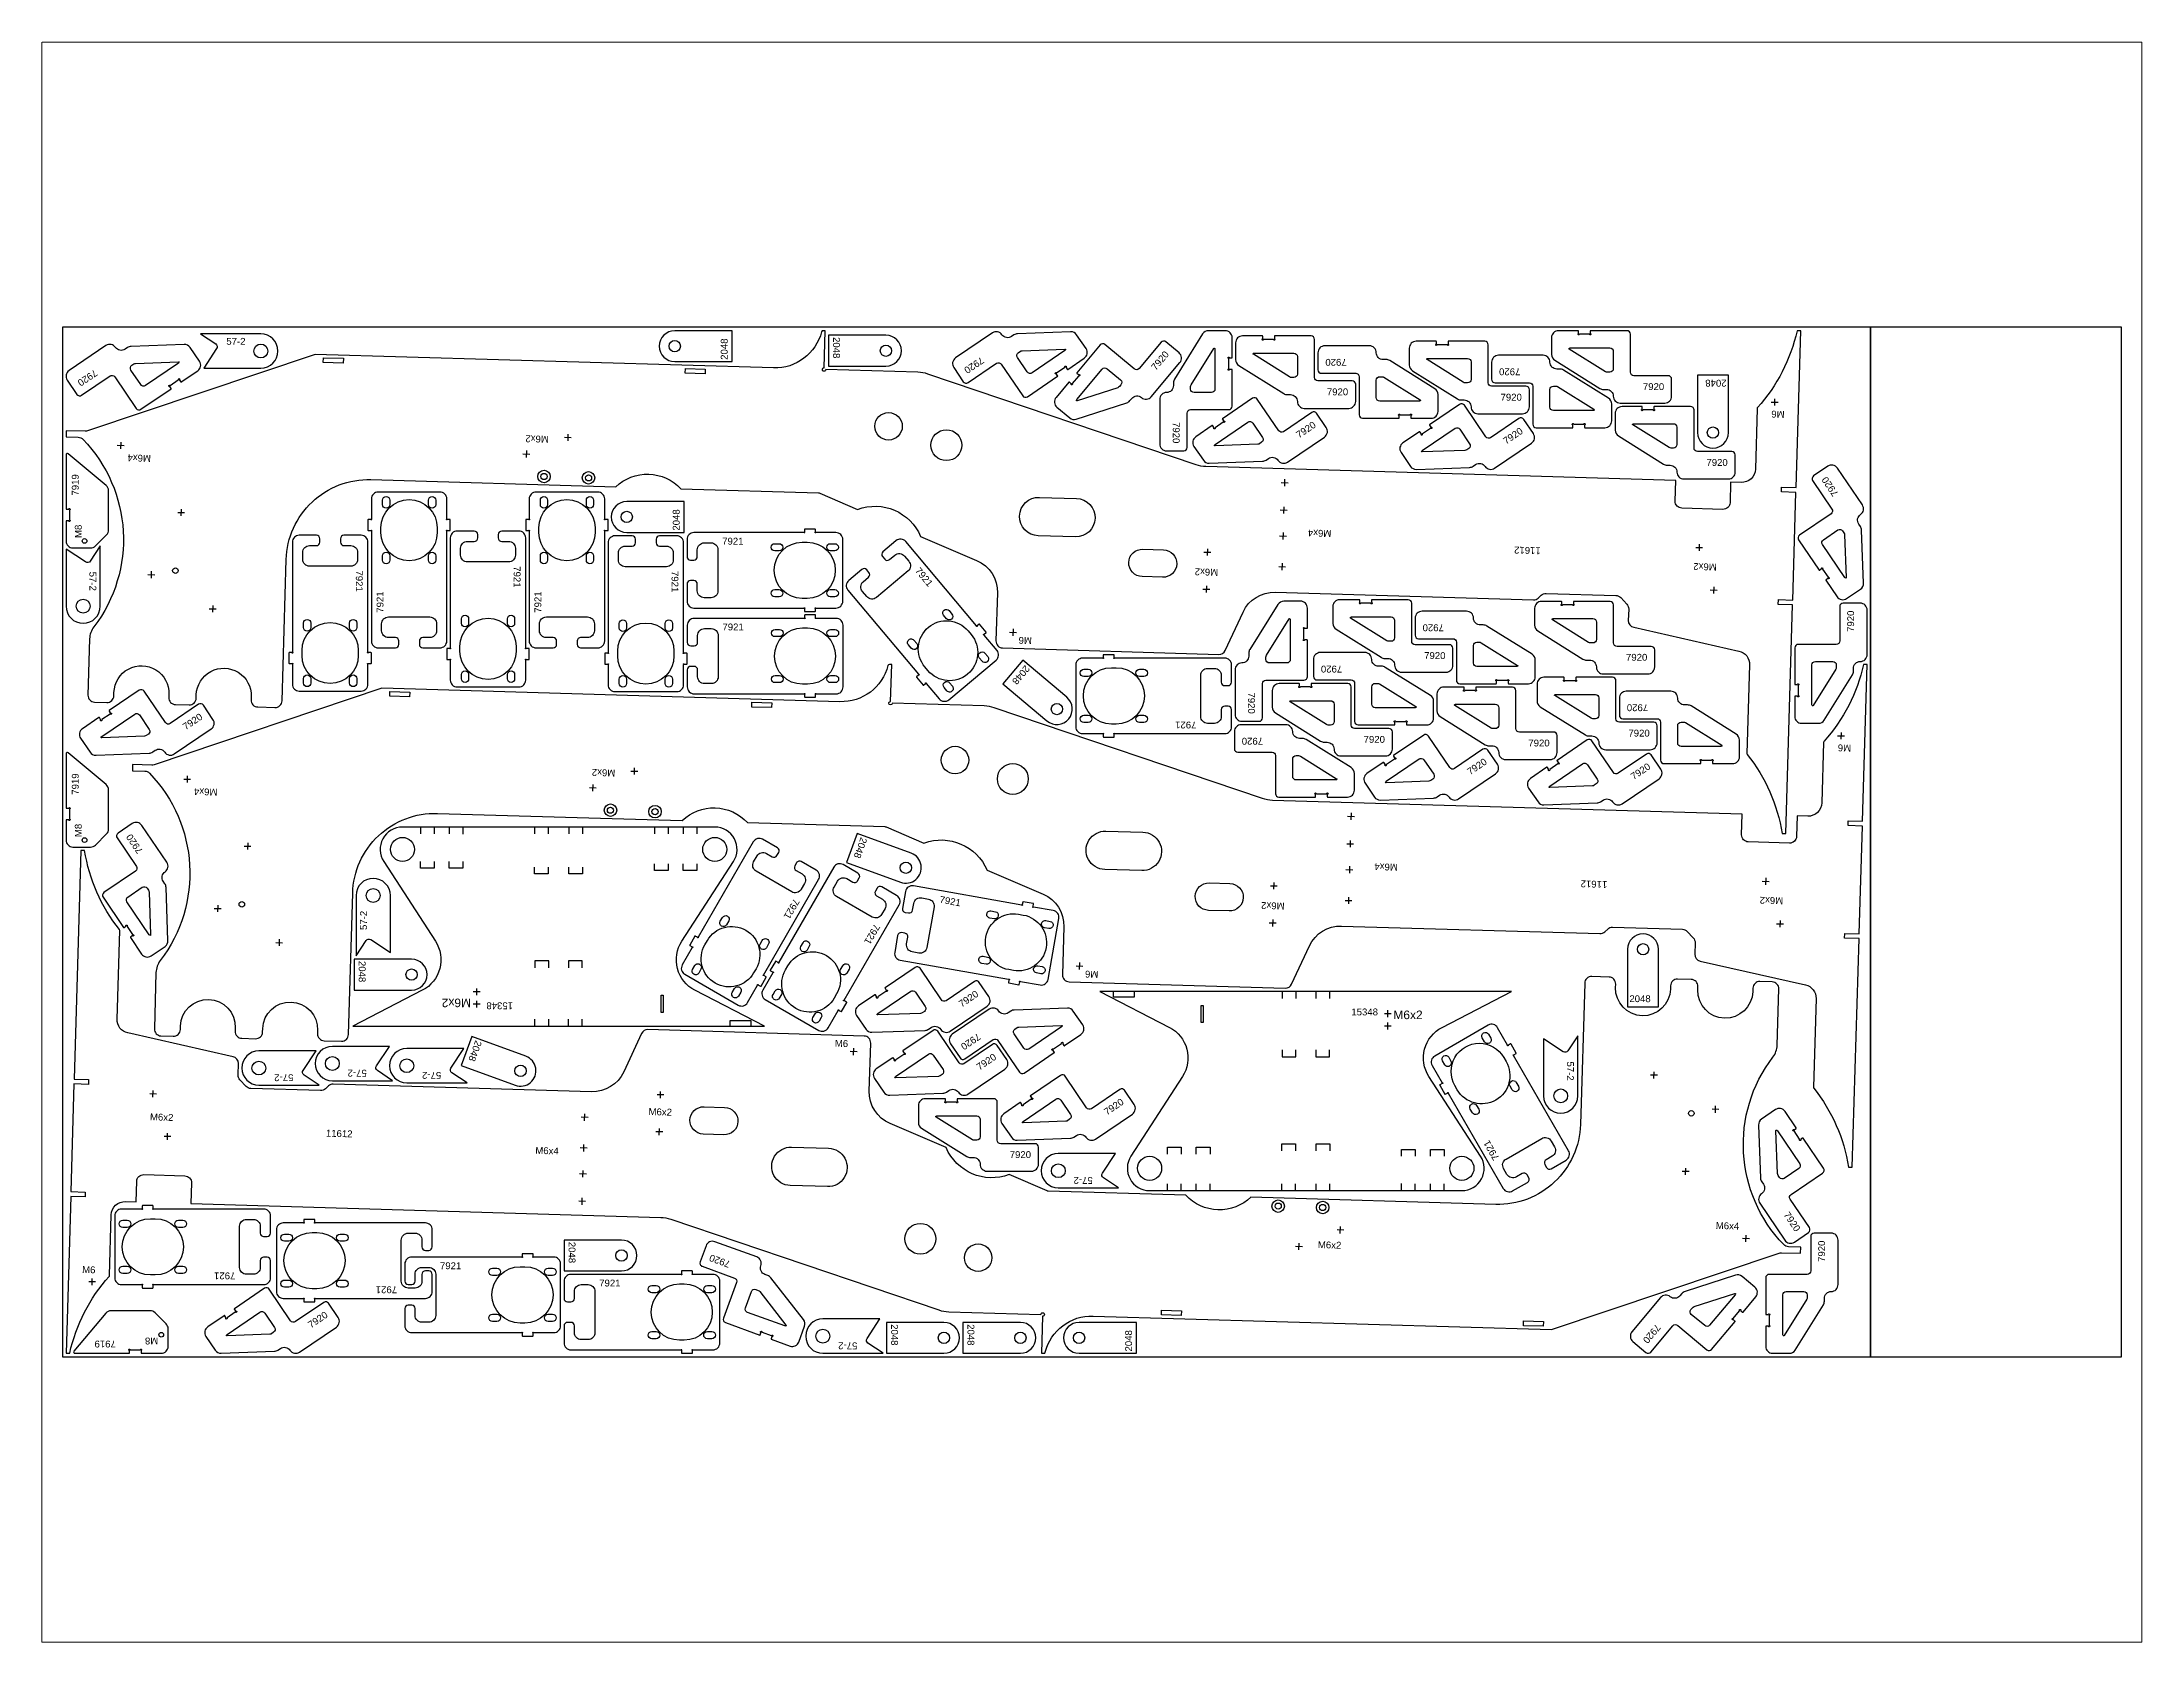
# Paper-space layout 'Layout' of a CAD drawing. Header units: millimetres, sheet in inches. Extents: x 0 to 10.5, y 0 to 8.
# The model-space entities are those that its viewports show. They can reach past a viewport. Long polylines and large blocks are cut down to what shows.
import ezdxf

# ---------------------------------------------------------------- set-up
doc = ezdxf.new("R2010")
doc.units = ezdxf.units.MM
doc.header["$MEASUREMENT"] = 0
for name, color, linetype, true_color in [('CuttingLine', 18, 'Continuous', 0x000000), ('Gravír', 1, 'Continuous', 0xff0000), ('Offcut', 18, 'Continuous', 0x000000), ('Sheet', 18, 'Continuous', 0x000000)]:
    doc.layers.add(name, color=color, linetype=linetype, true_color=true_color)
doc.styles.add('Arial', font='txt', dxfattribs={"height": 0.2})

psp = doc.layouts.new('Layout')

msp = doc.modelspace()

# ---------------------------------------------------------------- texts
at = {"color": 1, "true_color": 0xff0000, "attachment_point": 7, "rotation": 180, "style": 'Arial'}
for s, insert, char_height in [('M6x2', (595.2, 522), 12.5), ('15348', (656.4, 516.5), 10)]:
    msp.add_mtext(s, dxfattribs=dict(at, insert=insert, char_height=char_height))
at = {"color": 1, "true_color": 0xff0000, "attachment_point": 7, "style": 'Arial'}
for s, insert, char_height in [('15348', (1877.9, 497.2), 10), ('M6x2', (1939.1, 491.7), 12.5)]:
    msp.add_mtext(s, dxfattribs=dict(at, insert=insert, char_height=char_height))
at = {"layer": 'Gravír', "color": 1, "true_color": 0xff0000, "char_height": 10, "attachment_point": 7, "style": 'Arial'}
for s, insert in [('57-2', (238.6, 1474.4)), ('7920', (1842.2, 1400.8)), ('7920', (2302.7, 1408.4)), ('7920', (2095.3, 1393)), ('7920', (2395.3, 1297.9)), ('7921', (961.1, 1183.2)), ('7921', (961.5, 1058.2)), ('7920', (1984, 1016.5)), ('7920', (2278.1, 1014)), ('7920', (1895.8, 894.4)), ('7920', (2135.8, 889.1)), ('7920', (2281.6, 903.5)), ('2048', (2283, 516.5)), ('7920', (1380.1, 289.3)), ('7921', (549.9, 127.4)), ('7921', (781.9, 102.2))]:
    msp.add_mtext(s, dxfattribs=dict(at, insert=insert))
for s, insert, rotation in [('2048', (969.2, 1452.6), 90), ('2048', (1122.6, 1485.8), 270), ('7920', (1338.2, 1457.6), 214.1455), ('7920', (1593.1, 1436.3), 50), ('7920', (1871.1, 1454.1), 180), ('7920', (2124.2, 1440.3), 180), ('7920', (46.4, 1439.2), 214.1455), ('2048', (2424.7, 1423.7), 180), ('M6', (2509.4, 1378.1), 178.3038), ('7920', (1617.6, 1361.9), 270), ('7920', (1801.7, 1337.8), 34.1456), ('7920', (2103.4, 1328.9), 34.1456), ('M6x2', (708.7, 1341.8), 178.3038), ('7919', (23.6, 1254.8), 90), ('M6x4', (128.9, 1313.9), 178.3038), ('7920', (2588.3, 1257.8), 124.1456), ('2048', (899.3, 1203.7), 90), ('M8', (28, 1193), 90), ('M6x4', (1848.9, 1204.5), 178.3038), ('11612', (2154.1, 1179.4), 178.3038), ('57-2', (39, 1143.9), 270), ('7921', (427.2, 1145.7), 270), ('7921', (657.2, 1151.8), 270), ('7921', (887.2, 1144.9), 270), ('7921', (1241.4, 1144.8), 310), ('M6x2', (1684, 1147.9), 178.3038), ('M6x2', (2410.5, 1155.6), 178.3038), ('7921', (467.7, 1084.1), 90), ('7921', (697.7, 1084.1), 90), ('7920', (2610.6, 1056.1), 90), ('M6', (1412.6, 1048.4), 178.3038), ('7920', (2012.8, 1067.3), 180), ('2048', (1402.6, 1008.6), 230), ('7920', (1864.6, 1007.1), 180), ('7920', (1727.3, 967.9), 270), ('7920', (2310.4, 950.8), 180), ('7920', (179.4, 912.5), 34.1456), ('7921', (1652.2, 925.6), 180), ('7920', (1749.3, 902), 180), ('M6', (2606.3, 891.8), 178.3038), ('7920', (2051, 847), 34.1456), ('7920', (2289.3, 840), 34.1456), ('7919', (23.6, 818.9), 90), ('M6x4', (225.8, 827.6), 178.3038), ('M6x2', (805.5, 855.5), 178.3038), ('M8', (28, 757.1), 90), ('7920', (117.7, 737.2), 124.1456), ('2048', (1163.1, 757.7), 250), ('M6x4', (1945.8, 718.2), 178.3038), ('11612', (2251, 693.1), 178.3038), ('57-2', (443.6, 621.8), 90), ('7921', (1065.7, 668.4), 240), ('7921', (1277.2, 661.4), 350), ('M6x2', (1780.8, 661.6), 178.3038), ('M6x2', (2507.3, 669.3), 178.3038), ('7921', (1183, 631.6), 240), ('2048', (431.4, 576.7), 270), ('M6', (1509.4, 562.1), 178.3038), ('7920', (1310.1, 508.6), 34.1456), ('2048', (601.6, 461.8), 250), ('M6', (1125.1, 451.6), 358.3038), ('7920', (1333.4, 472.1), 214.1455), ('7920', (1336.1, 416.8), 34.1456), ('57-2', (2192, 430.2), 270), ('57-2', (336.3, 411.7), 180), ('57-2', (443.3, 418.3), 180), ('57-2', (551.7, 415.1), 180), ('7920', (1521.8, 351.3), 34.1456), ('M6x2', (127.2, 344.4), 358.3038), ('M6x2', (853.7, 352.1), 358.3038), ('11612', (383.5, 320.6), 358.3038), ('7921', (2094, 289.7), 120), ('M6x4', (688.7, 295.5), 358.3038), ('57-2', (1501.1, 262), 180), ('M6x4', (2408.8, 186.1), 358.3038), ('7920', (2507.2, 206.8), 304.1456), ('2048', (737.2, 167.4), 270), ('M6x2', (1829, 158.2), 358.3038), ('7920', (2568.3, 138.1), 90), ('M6', (28.3, 121.9), 358.3038), ('7921', (251.8, 122.9), 180), ('7920', (973.9, 138.9), 160), ('7921', (487.4, 102.7), 180), ('7920', (361.9, 41), 34.1456), ('2048', (1207.2, 47.4), 270), ('2048', (1318.4, 47.4), 270), ('2048', (1558.4, 7.6), 90), ('7920', (2321.8, 48.6), 230), ('7919', (77.6, 23.6), 180), ('M8', (139.4, 28), 180), ('57-2', (1158.1, 21), 180)]:
    msp.add_mtext(s, dxfattribs=dict(at, insert=insert, rotation=rotation))

# ---------------------------------------------------------------- linework, layer by layer
at = {"color": 7, "true_color": 0xffffff}
for points in [[(2532.7, 1494.8), (2527.3, 1495, -0.128983), (2469.8, 1383, 0.177145), (2469.3, 1381.8), (2466.7, 1293.3, -0.414214), (2446.1, 1273.9), (2430.6, 1274.4), (2429.7, 1244.4, -0.414214), (2419.4, 1234.7), (2359.5, 1236.5, -0.414214), (2349.8, 1246.7), (2350.6, 1276.7), (1666.1, 1297, -0.074313), (1651.6, 1299.6), (1260.8, 1431.9, 0.074313), (1246.2, 1434.5), (1112.1, 1438.5, -1), (1107.1, 1438.4, -0.429408), (1109.7, 1440.9), (1111.3, 1494.9), (1107.9, 1495, 0.351484), (1105.9, 1493.5, -0.351484), (1035.9, 1440.7), (368.2, 1460.5), (36.5, 1348.9, -0.088784), (33.1, 1348.4), (5.3, 1349.2), (5, 1340.2), (22.9, 1339.7, -0.195996), (29.8, 1336.6, -0.370573), (45.5, 1063.4, 0.156999), (39.3, 1046), (36.9, 964.1, 0.414214), (46.6, 953.8), (64.4, 953.3, 0.414214), (74.7, 963), (74.9, 968, -1), (154.8, 965.6), (154.7, 960.6, 0.414214), (164.4, 950.3), (184.4, 949.7, 0.414214), (194.7, 959.4), (194.8, 964.4, -1), (274.8, 962), (274.6, 957, 0.414214), (284.3, 946.8), (309.5, 946, 0.414214), (319.8, 955.7), (325.8, 1161.6, -0.414214), (449.3, 1278), (806.1, 1267.4, -0.421053), (901, 1264.6), (1101.4, 1258.7, -0.094015), (1103.2, 1258.3), (1158.4, 1234.7, -0.4), (1250.3, 1195.3), (1331.9, 1160.4, -0.308197), (1362.2, 1112.9), (1360.1, 1043, 0.414214), (1369.8, 1032.7), (1684.7, 1023.3, 0.2997), (1694, 1029.1), (1720.1, 1085.1, -0.2997), (1766.9, 1113.9), (2143.2, 1102.8, 0.198912), (2150.3, 1105.5), (2154.6, 1109.5, -0.198912), (2161.7, 1112.3), (2263.4, 1109.2, -0.198912), (2270.4, 1106.1), (2279.3, 1096.7, -0.198912), (2282, 1089.5), (2281.5, 1072.9, 0.359037), (2289.3, 1062.8), (2442.6, 1028.3, -0.359037), (2458.2, 1008.2), (2454.4, 878.9, 0.177176), (2454.8, 877.6, -0.128909), (2505.6, 762.5), (2511, 762.4), (2520.9, 1095.6), (2499.9, 1096.2), (2500.1, 1103.2), (2521.1, 1102.6), (2525.7, 1259.5), (2504.7, 1260.2), (2504.9, 1267.2), (2525.9, 1266.5)], [(185.8, 1470.7, 0.258618), (177.2, 1475.1), (99.8, 1472.2, 0.140541), (94.5, 1470.5), (91, 1468.1, -0.414214), (77.1, 1470.7, 0.414214), (63.2, 1473.4), (9.4, 1436.9, 0.414214), (6.7, 1423), (20.8, 1402.3, 0.414214), (27.7, 1401), (69.1, 1429.1, -0.414214), (76, 1427.7), (107.2, 1381.8, 0.414214), (114.1, 1380.5), (158, 1410.2, 0.414214), (158.1, 1410.9), (156.4, 1413.5, 0.317837), (155.9, 1413.7, -1.585786), (156.2, 1415.4, 0.317837), (156.8, 1415.4), (168.5, 1423.4, 0.317837), (168.7, 1423.9, -1.585786), (170.5, 1423.6, 0.317837), (170.5, 1423), (172.2, 1420.5, 0.414214), (172.9, 1420.3), (196.9, 1436.6, 0.414214), (199.6, 1450.5)], [(201, 1490.4), (223.1, 1475.8, -0.414213), (224.5, 1468.9), (205.6, 1440.4), (288.8, 1440.4, 1), (288.8, 1490.4)], [(975.7, 1450), (975.7, 1495), (892, 1495, 1), (892, 1450)], [(1116.1, 1488.4), (1116.1, 1443.4), (1199.8, 1443.4, 1), (1199.8, 1488.4)], [(1477.6, 1489.1, 0.258618), (1468.9, 1493.5), (1391.5, 1490.6, 0.140541), (1386.3, 1488.9), (1382.7, 1486.5, -0.414214), (1368.8, 1489.1, 0.414214), (1355, 1491.8), (1301.2, 1455.3, 0.414214), (1298.5, 1441.4), (1312.5, 1420.7, 0.414214), (1319.5, 1419.4), (1360.9, 1447.5, -0.414214), (1367.8, 1446.1), (1399, 1400.2, 0.414214), (1405.9, 1398.9), (1449.8, 1428.6, 0.414214), (1449.9, 1429.3), (1448.2, 1431.9, 0.317837), (1447.6, 1432.1, -1.585786), (1448, 1433.8, 0.317837), (1448.5, 1433.8), (1460.3, 1441.8, 0.317837), (1460.5, 1442.3, -1.585786), (1462.2, 1442, 0.317837), (1462.2, 1441.4), (1464, 1438.9, 0.414214), (1464.7, 1438.7), (1488.7, 1455, 0.414214), (1491.3, 1468.9)], [(1467.6, 1367.9, 0.258618), (1477.1, 1366.1), (1550.8, 1390, 0.140541), (1555.3, 1393.1), (1558.1, 1396.4, -0.414214), (1572.2, 1397.6, 0.414214), (1586.3, 1398.8), (1628.1, 1448.6, 0.414214), (1626.8, 1462.7), (1607.7, 1478.8, 0.414214), (1600.6, 1478.2), (1568.5, 1439.9, -0.414214), (1561.5, 1439.3), (1518.9, 1474.9, 0.414214), (1511.9, 1474.3), (1477.8, 1433.7, 0.414214), (1477.9, 1433), (1480.3, 1431, 0.317837), (1480.8, 1431, -1.585786), (1481, 1429.2, 0.317837), (1480.4, 1429), (1471.3, 1418.2, 0.317837), (1471.3, 1417.6, -1.585786), (1469.5, 1417.4, 0.317837), (1469.3, 1418), (1467, 1420, 0.414214), (1466.3, 1419.9), (1447.6, 1397.7, 0.414214), (1448.9, 1383.6)], [(1669.7, 1495, 0.258618), (1661.2, 1490.3), (1620.2, 1424.6, 0.140541), (1618.7, 1419.3), (1618.7, 1415, -0.414214), (1608.7, 1405, 0.414214), (1598.7, 1395), (1598.7, 1330, 0.414214), (1608.7, 1320), (1633.7, 1320, 0.414214), (1638.7, 1325), (1638.7, 1375, -0.414214), (1643.7, 1380), (1699.2, 1380, 0.414214), (1704.2, 1385), (1704.2, 1438, 0.414214), (1703.7, 1438.5), (1700.6, 1438.5, 0.317837), (1700.1, 1438.2, -1.585786), (1698.8, 1439.4, 0.317837), (1699.2, 1439.9), (1699.2, 1454.1, 0.317837), (1698.8, 1454.6, -1.585786), (1700.1, 1455.8, 0.317837), (1700.6, 1455.5), (1703.7, 1455.5, 0.414214), (1704.2, 1456), (1704.2, 1485, 0.414214), (1694.2, 1495)], [(1678.1, 1469.7, -0.270547), (1679.2, 1468), (1679.2, 1410, -0.414214), (1674.2, 1405), (1648.7, 1405, -0.414214), (1643.7, 1410), (1643.7, 1413.6, -0.140541), (1644.4, 1416.2), (1677.4, 1469.1, -0.125244)], [(1709.2, 1452.9, 0.258618), (1713.9, 1444.4), (1779.5, 1403.4, 0.140541), (1784.8, 1401.9), (1789.2, 1401.9, -0.414214), (1799.2, 1391.9, 0.414214), (1809.2, 1381.9), (1874.2, 1381.9, 0.414214), (1884.2, 1391.9), (1884.2, 1416.9, 0.414214), (1879.2, 1421.9), (1829.2, 1421.9, -0.414214), (1824.2, 1426.9), (1824.2, 1482.4, 0.414214), (1819.2, 1487.4), (1766.2, 1487.4, 0.414214), (1765.7, 1486.9), (1765.7, 1483.8, 0.317837), (1766, 1483.3, -1.585786), (1764.7, 1482, 0.317837), (1764.2, 1482.4), (1750.1, 1482.4, 0.317837), (1749.6, 1482, -1.585786), (1748.3, 1483.3, 0.317837), (1748.7, 1483.8), (1748.7, 1486.9, 0.414214), (1748.2, 1487.4), (1719.2, 1487.4, 0.414214), (1709.2, 1477.4)], [(2004.2, 1402, 0.258618), (1999.5, 1410.5), (1933.8, 1451.5, 0.140541), (1928.5, 1453), (1924.2, 1453, -0.414214), (1914.2, 1463, 0.414214), (1904.2, 1473), (1839.2, 1473, 0.414214), (1829.2, 1463), (1829.2, 1438, 0.414214), (1834.2, 1433), (1884.2, 1433, -0.414214), (1889.2, 1428), (1889.2, 1372.5, 0.414214), (1894.2, 1367.5), (1947.2, 1367.5, 0.414214), (1947.7, 1368), (1947.7, 1371.1, 0.317837), (1947.3, 1371.6, -1.585786), (1948.6, 1372.9, 0.317837), (1949.1, 1372.5), (1963.2, 1372.5, 0.317837), (1963.7, 1372.9, -1.585786), (1965, 1371.6, 0.317837), (1964.7, 1371.1), (1964.7, 1368, 0.414214), (1965.2, 1367.5), (1994.2, 1367.5, 0.414214), (2004.2, 1377.5)], [(1962.3, 1445.1, 0.258618), (1967, 1436.7), (2032.7, 1395.6, 0.140541), (2038, 1394.1), (2042.3, 1394.1, -0.414214), (2052.3, 1384.1, 0.414214), (2062.3, 1374.1), (2127.3, 1374.1, 0.414214), (2137.3, 1384.1), (2137.3, 1409.1, 0.414214), (2132.3, 1414.1), (2082.3, 1414.1, -0.414214), (2077.3, 1419.1), (2077.3, 1474.6, 0.414214), (2072.3, 1479.6), (2019.3, 1479.6, 0.414214), (2018.8, 1479.1), (2018.8, 1476, 0.317837), (2019.1, 1475.5, -1.585786), (2017.8, 1474.3, 0.317837), (2017.4, 1474.6), (2003.2, 1474.6, 0.317837), (2002.7, 1474.3, -1.585786), (2001.4, 1475.5, 0.317837), (2001.8, 1476), (2001.8, 1479.1, 0.414214), (2001.3, 1479.6), (1972.3, 1479.6, 0.414214), (1962.3, 1469.6)], [(2169.6, 1460.5, 0.258618), (2174.3, 1452.1), (2240, 1411, 0.140541), (2245.3, 1409.5), (2249.6, 1409.5, -0.414214), (2259.6, 1399.5, 0.414214), (2269.6, 1389.5), (2334.6, 1389.5, 0.414214), (2344.6, 1399.5), (2344.6, 1424.5, 0.414214), (2339.6, 1429.5), (2289.6, 1429.5, -0.414214), (2284.6, 1434.5), (2284.6, 1490, 0.414214), (2279.6, 1495), (2226.6, 1495, 0.414214), (2226.1, 1494.5), (2226.1, 1491.4, 0.317837), (2226.4, 1490.9, -1.585786), (2225.2, 1489.7, 0.317837), (2224.7, 1490), (2210.5, 1490, 0.317837), (2210, 1489.7, -1.585786), (2208.8, 1490.9, 0.317837), (2209.1, 1491.4), (2209.1, 1494.5, 0.414214), (2208.6, 1495), (2179.6, 1495, 0.414214), (2169.6, 1485)], [(2194.9, 1469, -0.270547), (2196.6, 1470), (2254.6, 1470, -0.414214), (2259.6, 1465), (2259.6, 1439.5, -0.414214), (2254.6, 1434.5), (2251, 1434.5, -0.140541), (2248.4, 1435.3), (2195.5, 1468.3, -0.125244)], [(169.7, 1449.6, -0.270547), (168.8, 1447.8), (120.8, 1415.2, -0.414214), (113.8, 1416.5), (99.5, 1437.6, -0.414214), (100.9, 1444.6), (103.8, 1446.6, -0.140541), (106.4, 1447.4), (168.7, 1449.8, -0.125244)], [(1461.4, 1468, -0.270547), (1460.6, 1466.1), (1412.6, 1433.6, -0.414214), (1405.6, 1434.9), (1391.3, 1456, -0.414214), (1392.6, 1463), (1395.6, 1465, -0.140541), (1398.2, 1465.8), (1460.5, 1468.2, -0.125244)], [(1477.4, 1392.7, -0.270547), (1477.7, 1394.7), (1515, 1439.1, -0.414214), (1522, 1439.7), (1541.6, 1423.3, -0.414214), (1542.2, 1416.3), (1539.9, 1413.5, -0.140541), (1537.6, 1412), (1478.3, 1392.7, -0.125244)], [(1734.4, 1461.4, -0.270547), (1736.2, 1462.4), (1794.2, 1462.4, -0.414214), (1799.2, 1457.4), (1799.2, 1431.9, -0.414214), (1794.2, 1426.9), (1790.6, 1426.9, -0.140541), (1787.9, 1427.6), (1735.1, 1460.6, -0.125244)], [(1987.5, 1453.6, -0.270547), (1989.3, 1454.6), (2047.3, 1454.6, -0.414214), (2052.3, 1449.6), (2052.3, 1424.1, -0.414214), (2047.3, 1419.1), (2043.7, 1419.1, -0.140541), (2041, 1419.9), (1988.2, 1452.9, -0.125244)], [(2257.3, 1388.2, 0.258618), (2252.6, 1396.7), (2186.9, 1437.7, 0.140541), (2181.6, 1439.2), (2177.3, 1439.2, -0.414214), (2167.3, 1449.2, 0.414214), (2157.3, 1459.2), (2092.3, 1459.2, 0.414214), (2082.3, 1449.2), (2082.3, 1424.2, 0.414214), (2087.3, 1419.2), (2137.3, 1419.2, -0.414214), (2142.3, 1414.2), (2142.3, 1358.7, 0.414214), (2147.3, 1353.7), (2200.3, 1353.7, 0.414214), (2200.8, 1354.2), (2200.8, 1357.3, 0.317837), (2200.4, 1357.8, -1.585786), (2201.7, 1359.1, 0.317837), (2202.2, 1358.7), (2216.4, 1358.7, 0.317837), (2216.8, 1359.1, -1.585786), (2218.1, 1357.8, 0.317837), (2217.8, 1357.3), (2217.8, 1354.2, 0.414214), (2218.3, 1353.7), (2247.3, 1353.7, 0.414214), (2257.3, 1363.7)], [(1978.9, 1393.5, -0.270547), (1977.2, 1392.5), (1919.2, 1392.5, -0.414214), (1914.2, 1397.5), (1914.2, 1423, -0.414214), (1919.2, 1428), (1922.7, 1428, -0.140541), (1925.4, 1427.3), (1978.2, 1394.3, -0.125244)], [(2232, 1379.7, -0.270547), (2230.3, 1378.7), (2172.3, 1378.7, -0.414214), (2167.3, 1383.7), (2167.3, 1409.2, -0.414214), (2172.3, 1414.2), (2175.9, 1414.2, -0.140541), (2178.5, 1413.5), (2231.3, 1380.5, -0.125244)], [(2427.3, 1430.2), (2382.3, 1430.2), (2382.3, 1346.5, 1), (2427.3, 1346.5)], [(1662.3, 1306.3, 0.258618), (1670.9, 1301.9), (1748.3, 1304.8, 0.140541), (1753.6, 1306.5), (1757.1, 1308.9, -0.414214), (1771, 1306.3, 0.414214), (1784.9, 1303.6), (1838.7, 1340.1, 0.414214), (1841.4, 1354), (1827.3, 1374.7, 0.414214), (1820.4, 1376), (1779, 1347.9, -0.414214), (1772.1, 1349.3), (1740.9, 1395.2, 0.414214), (1734, 1396.5), (1690.1, 1366.8, 0.414214), (1690, 1366.1), (1691.7, 1363.5, 0.317837), (1692.3, 1363.3, -1.585786), (1691.9, 1361.6, 0.317837), (1691.3, 1361.6), (1679.6, 1353.6, 0.317837), (1679.4, 1353.1, -1.585786), (1677.6, 1353.4, 0.317837), (1677.6, 1354), (1675.9, 1356.5, 0.414214), (1675.2, 1356.7), (1651.2, 1340.4, 0.414214), (1648.6, 1326.5)], [(1964, 1297.3, 0.258618), (1972.7, 1293), (2050.1, 1295.9, 0.140541), (2055.3, 1297.6), (2058.9, 1300, -0.414214), (2072.8, 1297.3, 0.414214), (2086.7, 1294.7), (2140.5, 1331.2, 0.414214), (2143.1, 1345), (2129.1, 1365.7, 0.414214), (2122.1, 1367.1), (2080.8, 1339, -0.414214), (2073.8, 1340.3), (2042.7, 1386.3, 0.414214), (2035.7, 1387.6), (1991.9, 1357.8, 0.414214), (1991.7, 1357.2), (1993.5, 1354.6, 0.317837), (1994, 1354.4, -1.585786), (1993.7, 1352.6, 0.317837), (1993.1, 1352.6), (1981.4, 1344.7, 0.317837), (1981.2, 1344.1, -1.585786), (1979.4, 1344.5, 0.317837), (1979.4, 1345.1), (1977.7, 1347.6, 0.414214), (1977, 1347.7), (1953, 1331.5, 0.414214), (1950.3, 1317.6)], [(2262.3, 1350, 0.258618), (2267, 1341.6), (2332.7, 1300.5, 0.140541), (2338, 1299), (2342.3, 1299, -0.414214), (2352.3, 1289, 0.414214), (2362.3, 1279), (2427.3, 1279, 0.414214), (2437.3, 1289), (2437.3, 1314, 0.414214), (2432.3, 1319), (2382.3, 1319, -0.414214), (2377.3, 1324), (2377.3, 1379.5, 0.414214), (2372.3, 1384.5), (2319.3, 1384.5, 0.414214), (2318.8, 1384), (2318.8, 1380.9, 0.317837), (2319.1, 1380.4, -1.585786), (2317.8, 1379.2, 0.317837), (2317.4, 1379.5), (2303.2, 1379.5, 0.317837), (2302.7, 1379.2, -1.585786), (2301.4, 1380.4, 0.317837), (2301.8, 1380.9), (2301.8, 1384, 0.414214), (2301.3, 1384.5), (2272.3, 1384.5, 0.414214), (2262.3, 1374.5)], [(1678.4, 1327.4, -0.270547), (1679.3, 1329.3), (1727.3, 1361.8, -0.414214), (1734.3, 1360.5), (1748.6, 1339.4, -0.414214), (1747.2, 1332.4), (1744.3, 1330.4, -0.140541), (1741.7, 1329.6), (1679.4, 1327.2, -0.125244)], [(1980.2, 1318.5, -0.270547), (1981.1, 1320.3), (2029.1, 1352.9, -0.414214), (2036, 1351.5), (2050.3, 1330.4, -0.414214), (2049, 1323.5), (2046, 1321.5, -0.140541), (2043.4, 1320.6), (1981.2, 1318.3, -0.125244)], [(2287.5, 1358.5, -0.270547), (2289.3, 1359.5), (2347.3, 1359.5, -0.414214), (2352.3, 1354.5), (2352.3, 1329, -0.414214), (2347.3, 1324), (2343.7, 1324, -0.140541), (2341, 1324.8), (2288.2, 1357.8, -0.125244)], [(40.9, 1178.6, 0.198912), (47.9, 1181.5), (64.1, 1197.6, 0.198912), (67, 1204.7), (67, 1261.9, 0.221695), (63.4, 1269.5), (8.3, 1315.8, 0.63707), (5, 1314.3), (5, 1235.6, 0.414214), (5.5, 1235.1), (8.6, 1235.1, 0.317837), (9.1, 1235.4, -1.585786), (10.3, 1234.1, 0.317837), (10, 1233.6), (10, 1219.5, 0.317837), (10.3, 1219, -1.585786), (9.1, 1217.7, 0.317837), (8.6, 1218.1), (5.5, 1218.1, 0.414214), (5, 1217.6), (5, 1188.6, 0.414214), (15, 1178.6)], [(2619.9, 1118.4, 0.258618), (2624.3, 1127.1), (2621.4, 1204.5, 0.140541), (2619.6, 1209.7), (2617.2, 1213.3, -0.414214), (2619.9, 1227.2, 0.414214), (2622.5, 1241.1), (2586.1, 1294.9, 0.414214), (2572.2, 1297.5), (2551.5, 1283.5, 0.414214), (2550.1, 1276.6), (2578.2, 1235.2, -0.414214), (2576.9, 1228.2), (2530.9, 1197.1, 0.414214), (2529.6, 1190.1), (2559.4, 1146.3, 0.414214), (2560.1, 1146.1), (2562.6, 1147.9, 0.317837), (2562.8, 1148.4, -1.585786), (2564.6, 1148.1, 0.317837), (2564.6, 1147.5), (2572.5, 1135.8, 0.317837), (2573.1, 1135.6, -1.585786), (2572.7, 1133.8, 0.317837), (2572.2, 1133.8), (2569.6, 1132.1, 0.414214), (2569.5, 1131.4), (2585.7, 1107.4, 0.414214), (2599.6, 1104.7)], [(549.9, 1032.9, 0.414214), (559.9, 1042.9), (559.9, 1203, 0.267949), (559.7, 1203.5, -1.303225), (560.3, 1204.1, 0.267949), (560.8, 1203.9), (564.4, 1203.9, 0.414214), (564.9, 1204.4), (564.9, 1219.4, 0.414214), (564.4, 1219.9), (560.8, 1219.9, 0.267949), (560.3, 1219.6, -1.303225), (559.7, 1220.3, 0.267949), (559.9, 1220.8), (559.9, 1249.9, 0.414214), (549.9, 1259.9), (459.9, 1259.9, 0.414214), (449.9, 1249.9), (449.9, 1220.8, 0.267949), (450.2, 1220.3, -1.303225), (449.5, 1219.6, 0.267949), (449, 1219.9), (445.4, 1219.9, 0.414214), (444.9, 1219.4), (444.9, 1204.4, 0.414214), (445.4, 1203.9), (449, 1203.9, 0.267949), (449.5, 1204.1, -1.732051), (449.9, 1203.4), (449.9, 1042.9, 0.414214), (459.9, 1032.9), (484.9, 1032.9, 0.414214), (489.9, 1037.9), (489.9, 1042.9, 0.414214), (484.9, 1047.9), (474.9, 1047.9, -0.414214), (464.9, 1057.9), (464.9, 1067.9, -0.414214), (474.9, 1077.9), (534.9, 1077.9, -0.414214), (544.9, 1067.9), (544.9, 1057.9, -0.414214), (534.9, 1047.9), (524.9, 1047.9, 0.414214), (519.9, 1042.9), (519.9, 1037.9, 0.414214), (524.9, 1032.9)], [(779.9, 1032.9, 0.414214), (789.9, 1042.9), (789.9, 1203, 0.267949), (789.7, 1203.5, -1.303225), (790.3, 1204.1, 0.267949), (790.8, 1203.9), (794.4, 1203.9, 0.414214), (794.9, 1204.4), (794.9, 1219.4, 0.414214), (794.4, 1219.9), (790.8, 1219.9, 0.267949), (790.3, 1219.6, -1.303225), (789.7, 1220.3, 0.267949), (789.9, 1220.8), (789.9, 1249.9, 0.414214), (779.9, 1259.9), (689.9, 1259.9, 0.414214), (679.9, 1249.9), (679.9, 1220.8, 0.267949), (680.2, 1220.3, -1.303225), (679.5, 1219.6, 0.267949), (679, 1219.9), (675.4, 1219.9, 0.414214), (674.9, 1219.4), (674.9, 1204.4, 0.414214), (675.4, 1203.9), (679, 1203.9, 0.267949), (679.5, 1204.1, -1.732051), (679.9, 1203.4), (679.9, 1042.9, 0.414214), (689.9, 1032.9), (714.9, 1032.9, 0.414214), (719.9, 1037.9), (719.9, 1042.9, 0.414214), (714.9, 1047.9), (704.9, 1047.9, -0.414214), (694.9, 1057.9), (694.9, 1067.9, -0.414214), (704.9, 1077.9), (764.9, 1077.9, -0.414214), (774.9, 1067.9), (774.9, 1057.9, -0.414214), (764.9, 1047.9), (754.9, 1047.9, 0.414214), (749.9, 1042.9), (749.9, 1037.9, 0.414214), (754.9, 1032.9)], [(545.9, 1200.9, -1), (463.9, 1200.9), (463.9, 1207.9, -1), (545.9, 1207.9)], [(476.7, 1241.6, -1), (466.2, 1241.6), (466.2, 1248.1, -1), (476.7, 1248.1)], [(543.7, 1241.6, -1), (533.2, 1241.6), (533.2, 1248.1, -1), (543.7, 1248.1)], [(775.9, 1200.9, -1), (693.9, 1200.9), (693.9, 1207.9, -1), (775.9, 1207.9)], [(706.7, 1241.6, -1), (696.2, 1241.6), (696.2, 1248.1, -1), (706.7, 1248.1)], [(773.7, 1241.6, -1), (763.2, 1241.6), (763.2, 1248.1, -1), (773.7, 1248.1)], [(905.8, 1201.1), (905.8, 1246.1), (822.1, 1246.1, 1), (822.1, 1201.1)], [(1477.3, 1250.6, -1), (1475.6, 1194.6), (1421.7, 1196.2, -1), (1423.3, 1252.2)], [(344.9, 1196.9, 0.414214), (334.9, 1186.9), (334.9, 1026.8, 0.267949), (335.2, 1026.3, -1.303225), (334.5, 1025.6, 0.267949), (334, 1025.9), (330.4, 1025.9, 0.414214), (329.9, 1025.4), (329.9, 1010.4, 0.414214), (330.4, 1009.9), (334, 1009.9, 0.267949), (334.5, 1010.1, -1.303225), (335.2, 1009.5, 0.267949), (334.9, 1009), (334.9, 979.9, 0.414214), (344.9, 969.9), (434.9, 969.9, 0.414214), (444.9, 979.9), (444.9, 1009, 0.267949), (444.7, 1009.5, -1.303225), (445.3, 1010.1, 0.267949), (445.8, 1009.9), (449.4, 1009.9, 0.414214), (449.9, 1010.4), (449.9, 1025.4, 0.414214), (449.4, 1025.9), (445.8, 1025.9, 0.267949), (445.3, 1025.6, -1.732051), (444.9, 1026.4), (444.9, 1186.9, 0.414214), (434.9, 1196.9), (409.9, 1196.9, 0.414214), (404.9, 1191.9), (404.9, 1186.9, 0.414214), (409.9, 1181.9), (419.9, 1181.9, -0.414214), (429.9, 1171.9), (429.9, 1161.9, -0.414214), (419.9, 1151.9), (359.9, 1151.9, -0.414214), (349.9, 1161.9), (349.9, 1171.9, -0.414214), (359.9, 1181.9), (369.9, 1181.9, 0.414214), (374.9, 1186.9), (374.9, 1191.9, 0.414214), (369.9, 1196.9)], [(574.9, 1203, 0.414214), (564.9, 1193), (564.9, 1032.8, 0.267949), (565.2, 1032.4, -1.303225), (564.5, 1031.7, 0.267949), (564, 1032), (560.4, 1032, 0.414214), (559.9, 1031.5), (559.9, 1016.5, 0.414214), (560.4, 1016), (564, 1016, 0.267949), (564.5, 1016.2, -1.303225), (565.2, 1015.5, 0.267949), (564.9, 1015.1), (564.9, 986, 0.414214), (574.9, 976), (664.9, 976, 0.414214), (674.9, 986), (674.9, 1015.1, 0.267949), (674.7, 1015.5, -1.303225), (675.3, 1016.2, 0.267949), (675.8, 1016), (679.4, 1016, 0.414214), (679.9, 1016.5), (679.9, 1031.5, 0.414214), (679.4, 1032), (675.8, 1032, 0.267949), (675.3, 1031.7, -1.732051), (674.9, 1032.5), (674.9, 1193, 0.414214), (664.9, 1203), (639.9, 1203, 0.414214), (634.9, 1198), (634.9, 1193, 0.414214), (639.9, 1188), (649.9, 1188, -0.414214), (659.9, 1178), (659.9, 1168, -0.414214), (649.9, 1158), (589.9, 1158, -0.414214), (579.9, 1168), (579.9, 1178, -0.414214), (589.9, 1188), (599.9, 1188, 0.414214), (604.9, 1193), (604.9, 1198, 0.414214), (599.9, 1203)], [(804.9, 1196.1, 0.414214), (794.9, 1186.1), (794.9, 1026, 0.267949), (795.2, 1025.6, -1.303225), (794.5, 1024.9, 0.267949), (794, 1025.1), (790.4, 1025.1, 0.414214), (789.9, 1024.6), (789.9, 1009.6, 0.414214), (790.4, 1009.1), (794, 1009.1, 0.267949), (794.5, 1009.4, -1.303225), (795.2, 1008.7, 0.267949), (794.9, 1008.3), (794.9, 979.1, 0.414214), (804.9, 969.1), (894.9, 969.1, 0.414214), (904.9, 979.1), (904.9, 1008.3, 0.267949), (904.7, 1008.7, -1.303225), (905.3, 1009.4, 0.267949), (905.8, 1009.1), (909.4, 1009.1, 0.414214), (909.9, 1009.6), (909.9, 1024.6, 0.414214), (909.4, 1025.1), (905.8, 1025.1, 0.267949), (905.3, 1024.9, -1.732051), (904.9, 1025.6), (904.9, 1186.1, 0.414214), (894.9, 1196.1), (869.9, 1196.1, 0.414214), (864.9, 1191.1), (864.9, 1186.1, 0.414214), (869.9, 1181.1), (879.9, 1181.1, -0.414214), (889.9, 1171.1), (889.9, 1161.1, -0.414214), (879.9, 1151.1), (819.9, 1151.1, -0.414214), (809.9, 1161.1), (809.9, 1171.1, -0.414214), (819.9, 1181.1), (829.9, 1181.1, 0.414214), (834.9, 1186.1), (834.9, 1191.1, 0.414214), (829.9, 1196.1)], [(909.9, 1100.9, 0.414214), (919.9, 1090.9), (1080, 1090.9, 0.267949), (1080.5, 1091.2, -1.303225), (1081.2, 1090.5, 0.267949), (1080.9, 1090.1), (1080.9, 1086.4, 0.414214), (1081.4, 1085.9), (1096.4, 1085.9, 0.414214), (1096.9, 1086.4), (1096.9, 1090.1, 0.267949), (1096.7, 1090.5, -1.303225), (1097.3, 1091.2, 0.267949), (1097.8, 1090.9), (1126.9, 1090.9, 0.414214), (1136.9, 1100.9), (1136.9, 1190.9, 0.414214), (1126.9, 1200.9), (1097.8, 1200.9, 0.267949), (1097.3, 1200.7, -1.303225), (1096.7, 1201.4, 0.267949), (1096.9, 1201.8), (1096.9, 1205.4, 0.414214), (1096.4, 1205.9), (1081.4, 1205.9, 0.414214), (1080.9, 1205.4), (1080.9, 1201.8, 0.267949), (1081.2, 1201.4, -1.732051), (1080.4, 1200.9), (919.9, 1200.9, 0.414214), (909.9, 1190.9), (909.9, 1165.9, 0.414214), (914.9, 1160.9), (919.9, 1160.9, 0.414214), (924.9, 1165.9), (924.9, 1175.9, -0.414214), (934.9, 1185.9), (944.9, 1185.9, -0.414214), (954.9, 1175.9), (954.9, 1115.9, -0.414214), (944.9, 1105.9), (934.9, 1105.9, -0.414214), (924.9, 1115.9), (924.9, 1125.9, 0.414214), (919.9, 1130.9), (914.9, 1130.9, 0.414214), (909.9, 1125.9)], [(2598.7, 1134.6, -0.270547), (2596.9, 1135.5), (2564.3, 1183.5, -0.414214), (2565.7, 1190.4), (2586.8, 1204.7, -0.414214), (2593.7, 1203.4), (2595.7, 1200.4, -0.140541), (2596.6, 1197.8), (2598.9, 1135.6, -0.125244)], [(55, 1181.4), (40.4, 1159.4, -0.414213), (33.4, 1158), (5, 1176.9), (5, 1093.7, 1), (55, 1093.7)], [(476.7, 1160.6, -1), (466.2, 1160.6), (466.2, 1167.1, -1), (476.7, 1167.1)], [(543.7, 1160.6, -1), (533.2, 1160.6), (533.2, 1167.1, -1), (543.7, 1167.1)], [(706.7, 1160.6, -1), (696.2, 1160.6), (696.2, 1167.1, -1), (706.7, 1167.1)], [(773.7, 1160.6, -1), (763.2, 1160.6), (763.2, 1167.1, -1), (773.7, 1167.1)], [(1037.7, 1174.2, -1), (1037.7, 1184.7), (1044.2, 1184.7, -1), (1044.2, 1174.2)], [(1077.9, 1104.9, -1), (1077.9, 1186.9), (1084.9, 1186.9, -1), (1084.9, 1104.9)], [(1118.7, 1174.2, -1), (1118.7, 1184.7), (1125.2, 1184.7, -1), (1125.2, 1174.2)], [(1145.5, 1131.2, 0.414214), (1144.3, 1117.1), (1247.2, 994.4, 0.267949), (1247.7, 994.2, -1.303225), (1247.6, 993.3, 0.267949), (1247.1, 993.2), (1244.3, 990.8, 0.414214), (1244.2, 990.1), (1253.9, 978.7, 0.414214), (1254.6, 978.6), (1257.4, 980.9, 0.267949), (1257.5, 981.4, -1.303225), (1258.5, 981.3, 0.267949), (1258.6, 980.8), (1277.3, 958.5, 0.414214), (1291.4, 957.3), (1360.3, 1015.1, 0.414214), (1361.6, 1029.2), (1342.9, 1051.5, 0.267949), (1342.4, 1051.7, -1.303225), (1342.5, 1052.7, 0.267949), (1343, 1052.7), (1345.7, 1055.1, 0.414214), (1345.8, 1055.8), (1336.2, 1067.3, 0.414214), (1335.5, 1067.3), (1332.7, 1065, 0.267949), (1332.5, 1064.5, -1.732051), (1331.7, 1064.8), (1228.5, 1187.8, 0.414214), (1214.4, 1189), (1195.3, 1172.9, 0.414214), (1194.7, 1165.9), (1197.9, 1162.1, 0.414214), (1204.9, 1161.5), (1212.6, 1167.9, -0.414214), (1226.7, 1166.6), (1233.1, 1159, -0.414214), (1231.9, 1144.9), (1185.9, 1106.3, -0.414214), (1171.8, 1107.6), (1165.4, 1115.2, -0.414214), (1166.6, 1129.3), (1174.3, 1135.7, 0.414214), (1174.9, 1142.8), (1171.7, 1146.6, 0.414214), (1164.6, 1147.2)], [(1604.1, 1175.8, -1), (1602.9, 1135.8), (1573, 1136.7, -1), (1574.1, 1176.7)], [(1037.7, 1107.2, -1), (1037.7, 1117.7), (1044.2, 1117.7, -1), (1044.2, 1107.2)], [(1118.7, 1107.2, -1), (1118.7, 1117.7), (1125.2, 1117.7, -1), (1125.2, 1107.2)], [(1850.9, 1068.6, 0.258618), (1855.6, 1060.1), (1921.3, 1019.1, 0.140541), (1926.6, 1017.5), (1930.9, 1017.5, -0.414214), (1940.9, 1007.5, 0.414214), (1950.9, 997.5), (2015.9, 997.5, 0.414214), (2025.9, 1007.5), (2025.9, 1032.5, 0.414214), (2020.9, 1037.5), (1970.9, 1037.5, -0.414214), (1965.9, 1042.5), (1965.9, 1098, 0.414214), (1960.9, 1103), (1907.9, 1103, 0.414214), (1907.4, 1102.5), (1907.4, 1099.4, 0.317837), (1907.7, 1099, -1.585786), (1906.5, 1097.7, 0.317837), (1906, 1098), (1891.8, 1098, 0.317837), (1891.3, 1097.7, -1.585786), (1890.1, 1099, 0.317837), (1890.4, 1099.4), (1890.4, 1102.5, 0.414214), (1889.9, 1103), (1860.9, 1103, 0.414214), (1850.9, 1093)], [(351.2, 1069.1, -1), (361.7, 1069.1), (361.7, 1062.6, -1), (351.2, 1062.6)], [(418.2, 1069.1, -1), (428.7, 1069.1), (428.7, 1062.6, -1), (418.2, 1062.6)], [(578.9, 1035, -1), (660.9, 1035), (660.9, 1028, -1), (578.9, 1028)], [(581.2, 1075.2, -1), (591.7, 1075.2), (591.7, 1068.7, -1), (581.2, 1068.7)], [(648.2, 1075.2, -1), (658.7, 1075.2), (658.7, 1068.7, -1), (648.2, 1068.7)], [(811.2, 1068.4, -1), (821.7, 1068.4), (821.7, 1061.9, -1), (811.2, 1061.9)], [(878.2, 1068.4, -1), (888.7, 1068.4), (888.7, 1061.9, -1), (878.2, 1061.9)], [(910.3, 975.9, 0.414214), (920.3, 965.9), (1080.4, 965.9, 0.267949), (1080.9, 966.2, -1.303225), (1081.6, 965.5, 0.267949), (1081.3, 965.1), (1081.3, 961.4, 0.414214), (1081.8, 960.9), (1096.8, 960.9, 0.414214), (1097.3, 961.4), (1097.3, 965.1, 0.267949), (1097.1, 965.5, -1.303225), (1097.7, 966.2, 0.267949), (1098.2, 965.9), (1127.3, 965.9, 0.414214), (1137.3, 975.9), (1137.3, 1065.9, 0.414214), (1127.3, 1075.9), (1098.2, 1075.9, 0.267949), (1097.7, 1075.7, -1.303225), (1097.1, 1076.4, 0.267949), (1097.3, 1076.8), (1097.3, 1080.4, 0.414214), (1096.8, 1080.9), (1081.8, 1080.9, 0.414214), (1081.3, 1080.4), (1081.3, 1076.8, 0.267949), (1081.6, 1076.4, -1.732051), (1080.8, 1075.9), (920.3, 1075.9, 0.414214), (910.3, 1065.9), (910.3, 1040.9, 0.414214), (915.3, 1035.9), (920.3, 1035.9, 0.414214), (925.3, 1040.9), (925.3, 1050.9, -0.414214), (935.3, 1060.9), (945.3, 1060.9, -0.414214), (955.3, 1050.9), (955.3, 990.9, -0.414214), (945.3, 980.9), (935.3, 980.9, -0.414214), (925.3, 990.9), (925.3, 1000.9, 0.414214), (920.3, 1005.9), (915.3, 1005.9, 0.414214), (910.3, 1000.9)], [(1256.5, 1005, -1), (1319.4, 1057.7), (1323.9, 1052.4, -1), (1261, 999.7)], [(1283.7, 1080.4, -1), (1291.8, 1087.1), (1295.9, 1082.2, -1), (1287.9, 1075.4)], [(1779.4, 1100.9, 0.258618), (1770.9, 1096.2), (1729.9, 1030.6, 0.140541), (1728.4, 1025.3), (1728.4, 1020.9, -0.414214), (1718.4, 1010.9, 0.414214), (1708.4, 1000.9), (1708.4, 935.9, 0.414214), (1718.4, 925.9), (1743.4, 925.9, 0.414214), (1748.4, 930.9), (1748.4, 980.9, -0.414214), (1753.4, 985.9), (1808.9, 985.9, 0.414214), (1813.9, 990.9), (1813.9, 1043.9, 0.414214), (1813.4, 1044.4), (1810.3, 1044.4, 0.317837), (1809.8, 1044.1, -1.585786), (1808.5, 1045.4, 0.317837), (1808.9, 1045.9), (1808.9, 1060, 0.317837), (1808.5, 1060.5, -1.585786), (1809.8, 1061.8, 0.317837), (1810.3, 1061.4), (1813.4, 1061.4, 0.414214), (1813.9, 1061.9), (1813.9, 1090.9, 0.414214), (1803.9, 1100.9)], [(1787.9, 1075.7, -0.270547), (1788.9, 1073.9), (1788.9, 1015.9, -0.414214), (1783.9, 1010.9), (1758.4, 1010.9, -0.414214), (1753.4, 1015.9), (1753.4, 1019.5, -0.140541), (1754.1, 1022.2), (1787.1, 1075, -0.125244)], [(1876.2, 1077, -0.270547), (1877.9, 1078), (1935.9, 1078, -0.414214), (1940.9, 1073), (1940.9, 1047.5, -0.414214), (1935.9, 1042.5), (1932.3, 1042.5, -0.140541), (1929.7, 1043.3), (1876.8, 1076.3, -0.125244)], [(2145.9, 1015.1, 0.258618), (2141.2, 1023.6), (2075.5, 1064.7, 0.140541), (2070.2, 1066.2), (2065.9, 1066.2, -0.414214), (2055.9, 1076.2, 0.414214), (2045.9, 1086.2), (1980.9, 1086.2, 0.414214), (1970.9, 1076.2), (1970.9, 1051.2, 0.414214), (1975.9, 1046.2), (2025.9, 1046.2, -0.414214), (2030.9, 1041.2), (2030.9, 985.7, 0.414214), (2035.9, 980.7), (2088.9, 980.7, 0.414214), (2089.4, 981.2), (2089.4, 984.3, 0.317837), (2089.1, 984.7, -1.585786), (2090.3, 986, 0.317837), (2090.8, 985.7), (2105, 985.7, 0.317837), (2105.5, 986, -1.585786), (2106.7, 984.7, 0.317837), (2106.4, 984.3), (2106.4, 981.2, 0.414214), (2106.9, 980.7), (2135.9, 980.7, 0.414214), (2145.9, 990.7)], [(2145, 1066.1, 0.258618), (2149.7, 1057.6), (2215.4, 1016.6, 0.140541), (2220.7, 1015), (2225, 1015, -0.414214), (2235, 1005, 0.414214), (2245, 995), (2310, 995, 0.414214), (2320, 1005), (2320, 1030, 0.414214), (2315, 1035), (2265, 1035, -0.414214), (2260, 1040), (2260, 1095.5, 0.414214), (2255, 1100.5), (2202, 1100.5, 0.414214), (2201.5, 1100), (2201.5, 1097, 0.317837), (2201.8, 1096.5, -1.585786), (2200.5, 1095.2, 0.317837), (2200.1, 1095.5), (2185.9, 1095.5, 0.317837), (2185.4, 1095.2, -1.585786), (2184.1, 1096.5, 0.317837), (2184.5, 1097), (2184.5, 1100, 0.414214), (2184, 1100.5), (2155, 1100.5, 0.414214), (2145, 1090.5)], [(2170.2, 1074.5, -0.270547), (2172, 1075.5), (2230, 1075.5, -0.414214), (2235, 1070.5), (2235, 1045, -0.414214), (2230, 1040), (2226.4, 1040, -0.140541), (2223.7, 1040.8), (2170.9, 1073.8, -0.125244)], [(2558.5, 923, 0.258618), (2567, 927.7), (2608, 993.4, 0.140541), (2609.5, 998.7), (2609.5, 1003, -0.414214), (2619.5, 1013, 0.414214), (2629.5, 1023), (2629.5, 1088, 0.414214), (2619.5, 1098), (2594.5, 1098, 0.414214), (2589.5, 1093), (2589.5, 1043, -0.414214), (2584.5, 1038), (2529, 1038, 0.414214), (2524, 1033), (2524, 980, 0.414214), (2524.5, 979.5), (2527.6, 979.5, 0.317837), (2528.1, 979.8, -1.585786), (2529.4, 978.5, 0.317837), (2529, 978.1), (2529, 963.9, 0.317837), (2529.4, 963.4, -1.585786), (2528.1, 962.1, 0.317837), (2527.6, 962.5), (2524.5, 962.5, 0.414214), (2524, 962), (2524, 933, 0.414214), (2534, 923)], [(348.9, 1028.9, -1), (430.9, 1028.9), (430.9, 1021.9, -1), (348.9, 1021.9)], [(808.9, 1028.1, -1), (890.9, 1028.1), (890.9, 1021.1, -1), (808.9, 1021.1)], [(1038.1, 1049.2, -1), (1038.1, 1059.7), (1044.6, 1059.7, -1), (1044.6, 1049.2)], [(1078.3, 979.9, -1), (1078.3, 1061.9), (1085.3, 1061.9, -1), (1085.3, 979.9)], [(1119.1, 1049.2, -1), (1119.1, 1059.7), (1125.6, 1059.7, -1), (1125.6, 1049.2)], [(1232.4, 1037.3, -1), (1240.4, 1044.1), (1244.6, 1039.1, -1), (1236.6, 1032.3)], [(2120.6, 1006.7, -0.270547), (2118.9, 1005.7), (2060.9, 1005.7, -0.414214), (2055.9, 1010.7), (2055.9, 1036.2, -0.414214), (2060.9, 1041.2), (2064.5, 1041.2, -0.140541), (2067.1, 1040.4), (2120, 1007.4, -0.125244)], [(1335.8, 1018.3, -1), (1343.8, 1025.1), (1348, 1020.1, -1), (1340, 1013.4)], [(1399.2, 1014.8), (1370.3, 980.3), (1434.4, 926.5, 1), (1463.3, 961)], [(1703.4, 1007.9, 0.414214), (1693.4, 1017.9), (1533.2, 1017.9, 0.267949), (1532.8, 1017.6, -1.303225), (1532.1, 1018.3, 0.267949), (1532.4, 1018.7), (1532.4, 1022.4, 0.414214), (1531.9, 1022.9), (1516.9, 1022.9, 0.414214), (1516.4, 1022.4), (1516.4, 1018.7, 0.267949), (1516.6, 1018.3, -1.303225), (1515.9, 1017.6, 0.267949), (1515.5, 1017.9), (1486.4, 1017.9, 0.414214), (1476.4, 1007.9), (1476.4, 917.9, 0.414214), (1486.4, 907.9), (1515.5, 907.9, 0.267949), (1515.9, 908.1, -1.303225), (1516.6, 907.4, 0.267949), (1516.4, 907), (1516.4, 903.4, 0.414214), (1516.9, 902.9), (1531.9, 902.9, 0.414214), (1532.4, 903.4), (1532.4, 907, 0.267949), (1532.1, 907.4, -1.732051), (1532.9, 907.9), (1693.4, 907.9, 0.414214), (1703.4, 917.9), (1703.4, 942.9, 0.414214), (1698.4, 947.9), (1693.4, 947.9, 0.414214), (1688.4, 942.9), (1688.4, 932.9, -0.414214), (1678.4, 922.9), (1668.4, 922.9, -0.414214), (1658.4, 932.9), (1658.4, 992.9, -0.414214), (1668.4, 1002.9), (1678.4, 1002.9, -0.414214), (1688.4, 992.9), (1688.4, 982.9, 0.414214), (1693.4, 977.9), (1698.4, 977.9, 0.414214), (1703.4, 982.9)], [(1997.7, 955, 0.258618), (1993, 963.5), (1927.3, 1004.5, 0.140541), (1922, 1006.1), (1917.7, 1006.1, -0.414214), (1907.7, 1016.1, 0.414214), (1897.7, 1026.1), (1832.7, 1026.1, 0.414214), (1822.7, 1016.1), (1822.7, 991.1, 0.414214), (1827.7, 986.1), (1877.7, 986.1, -0.414214), (1882.7, 981.1), (1882.7, 925.6, 0.414214), (1887.7, 920.6), (1940.7, 920.6, 0.414214), (1941.2, 921.1), (1941.2, 924.2, 0.317837), (1940.9, 924.6, -1.585786), (1942.2, 925.9, 0.317837), (1942.6, 925.6), (1956.8, 925.6, 0.317837), (1957.3, 925.9, -1.585786), (1958.6, 924.6, 0.317837), (1958.2, 924.2), (1958.2, 921.1, 0.414214), (1958.7, 920.6), (1987.7, 920.6, 0.414214), (1997.7, 930.6)], [(2550, 948.2, -0.270547), (2549, 950), (2549, 1008, -0.414214), (2554, 1013), (2579.5, 1013, -0.414214), (2584.5, 1008), (2584.5, 1004.4, -0.140541), (2583.8, 1001.8), (2550.7, 948.9, -0.125244)], [(2629.5, 1008.5), (2624.1, 1008.7, -0.128983), (2566.7, 896.7, 0.177145), (2566.1, 895.5), (2563.5, 807, -0.414214), (2542.9, 787.6), (2527.4, 788.1), (2526.6, 758.1, -0.414214), (2516.3, 748.4), (2456.3, 750.2, -0.414214), (2446.6, 760.4), (2447.5, 790.4), (1763, 810.7, -0.074313), (1748.4, 813.3), (1357.6, 945.6, 0.074313), (1343.1, 948.2), (1208.9, 952.2, -1), (1203.9, 952.1, -0.429408), (1206.5, 954.6), (1208.1, 1008.6), (1204.7, 1008.7, 0.351484), (1202.7, 1007.2, -0.351484), (1132.8, 954.4), (465.1, 974.2), (133.4, 862.6, -0.088784), (129.9, 862.1), (102.1, 862.9), (101.8, 853.9), (119.7, 853.4, -0.195996), (126.6, 850.3, -0.370573), (142.3, 577.1, 0.156999), (136.1, 559.7), (133.7, 477.8, 0.414214), (143.4, 467.5), (161.3, 467, 0.414214), (171.6, 476.7), (171.7, 481.7, -1), (251.7, 479.3), (251.5, 474.3, 0.414214), (261.2, 464), (281.2, 463.4, 0.414214), (291.5, 473.1), (291.7, 478.1, -1), (371.6, 475.7), (371.5, 470.7, 0.414214), (381.2, 460.5), (406.3, 459.7, 0.414214), (416.6, 469.4), (422.7, 675.3, -0.414214), (546.2, 791.7), (902.9, 781.2, -0.421053), (997.9, 778.3), (1198.2, 772.4, -0.094015), (1200, 772), (1255.2, 748.4, -0.4), (1347.1, 709), (1428.7, 674.1, -0.308197), (1459, 626.6), (1456.9, 556.7, 0.414214), (1466.6, 546.4), (1781.5, 537, 0.2997), (1790.9, 542.8), (1816.9, 598.8, -0.2997), (1863.7, 627.6), (2240, 616.5, 0.198912), (2247.2, 619.2), (2251.4, 623.2, -0.198912), (2258.6, 626), (2360.2, 622.9, -0.198912), (2367.2, 619.8), (2376.1, 610.4, -0.198912), (2378.8, 603.2), (2378.3, 586.6, 0.359037), (2386.1, 576.5), (2539.5, 542, -0.359037), (2555.1, 521.9), (2551.3, 392.6, 0.177176), (2551.7, 391.3, -0.128909), (2602.5, 276.2), (2607.8, 276.1), (2617.7, 609.3), (2596.7, 609.9), (2596.9, 616.9), (2617.9, 616.3), (2622.6, 773.2), (2601.6, 773.9), (2601.8, 780.9), (2622.8, 780.2)], [(351.2, 988.1, -1), (361.7, 988.1), (361.7, 981.6, -1), (351.2, 981.6)], [(418.2, 988.1, -1), (428.7, 988.1), (428.7, 981.6, -1), (418.2, 981.6)], [(581.2, 994.2, -1), (591.7, 994.2), (591.7, 987.7, -1), (581.2, 987.7)], [(648.2, 994.2, -1), (658.7, 994.2), (658.7, 987.7, -1), (648.2, 987.7)], [(811.2, 987.4, -1), (821.7, 987.4), (821.7, 980.9, -1), (811.2, 980.9)], [(878.2, 987.4, -1), (888.7, 987.4), (888.7, 980.9, -1), (878.2, 980.9)], [(1038.1, 982.2, -1), (1038.1, 992.7), (1044.6, 992.7, -1), (1044.6, 982.2)], [(1119.1, 982.2, -1), (1119.1, 992.7), (1125.6, 992.7, -1), (1125.6, 982.2)], [(1284.5, 975.3, -1), (1292.5, 982), (1296.7, 977, -1), (1288.6, 970.3)], [(1494.6, 1001.6, -1), (1494.6, 991.1), (1488.1, 991.1, -1), (1488.1, 1001.6)], [(1535.4, 1003.9, -1), (1535.4, 921.9), (1528.4, 921.9, -1), (1528.4, 1003.9)], [(1575.6, 1001.6, -1), (1575.6, 991.1), (1569.1, 991.1, -1), (1569.1, 1001.6)], [(1762.7, 946.5, 0.258618), (1767.4, 938), (1833.1, 897, 0.140541), (1838.4, 895.4), (1842.7, 895.4, -0.414214), (1852.7, 885.4, 0.414214), (1862.7, 875.4), (1927.7, 875.4, 0.414214), (1937.7, 885.4), (1937.7, 910.4, 0.414214), (1932.7, 915.4), (1882.7, 915.4, -0.414214), (1877.7, 920.4), (1877.7, 975.9, 0.414214), (1872.7, 980.9), (1819.7, 980.9, 0.414214), (1819.2, 980.4), (1819.2, 977.4, 0.317837), (1819.6, 976.9, -1.585786), (1818.3, 975.6, 0.317837), (1817.8, 975.9), (1803.6, 975.9, 0.317837), (1803.2, 975.6, -1.585786), (1801.9, 976.9, 0.317837), (1802.2, 977.4), (1802.2, 980.4, 0.414214), (1801.7, 980.9), (1772.7, 980.9, 0.414214), (1762.7, 970.9)], [(1972.5, 946.6, -0.270547), (1970.7, 945.6), (1912.7, 945.6, -0.414214), (1907.7, 950.6), (1907.7, 976.1, -0.414214), (1912.7, 981.1), (1916.3, 981.1, -0.140541), (1919, 980.3), (1971.8, 947.3, -0.125244)], [(2148.5, 955.6, 0.258618), (2153.2, 947.1), (2218.9, 906.1, 0.140541), (2224.2, 904.5), (2228.5, 904.5, -0.414214), (2238.5, 894.5, 0.414214), (2248.5, 884.5), (2313.5, 884.5, 0.414214), (2323.5, 894.5), (2323.5, 919.5, 0.414214), (2318.5, 924.5), (2268.5, 924.5, -0.414214), (2263.5, 929.5), (2263.5, 985, 0.414214), (2258.5, 990), (2205.5, 990, 0.414214), (2205, 989.5), (2205, 986.5, 0.317837), (2205.4, 986, -1.585786), (2204.1, 984.7, 0.317837), (2203.6, 985), (2189.4, 985, 0.317837), (2189, 984.7, -1.585786), (2187.7, 986, 0.317837), (2188, 986.5), (2188, 989.5, 0.414214), (2187.5, 990), (2158.5, 990, 0.414214), (2148.5, 980)], [(40, 880.9, 0.258618), (48.7, 876.5), (126.1, 879.4, 0.140541), (131.3, 881.2), (134.9, 883.6, -0.414214), (148.8, 880.9, 0.414214), (162.7, 878.3), (216.5, 914.7, 0.414214), (219.1, 928.6), (205.1, 949.3, 0.414214), (198.1, 950.6), (156.8, 922.6, -0.414214), (149.8, 923.9), (118.7, 969.8, 0.414214), (111.7, 971.2), (67.9, 941.4, 0.414214), (67.7, 940.7), (69.5, 938.2, 0.317837), (70, 938, -1.585786), (69.7, 936.2, 0.317837), (69.1, 936.2), (57.4, 928.3, 0.317837), (57.1, 927.7, -1.585786), (55.4, 928.1, 0.317837), (55.4, 928.6), (53.7, 931.2, 0.414214), (53, 931.3), (29, 915.1, 0.414214), (26.3, 901.2)], [(1788, 954.9, -0.270547), (1789.7, 955.9), (1847.7, 955.9, -0.414214), (1852.7, 950.9), (1852.7, 925.4, -0.414214), (1847.7, 920.4), (1844.1, 920.4, -0.140541), (1841.5, 921.2), (1788.7, 954.2, -0.125244)], [(2002.7, 941.2, 0.258618), (2007.4, 932.7), (2073.1, 891.7, 0.140541), (2078.4, 890.2), (2082.7, 890.2, -0.414214), (2092.7, 880.2, 0.414214), (2102.7, 870.2), (2167.7, 870.2, 0.414214), (2177.7, 880.2), (2177.7, 905.2, 0.414214), (2172.7, 910.2), (2122.7, 910.2, -0.414214), (2117.7, 915.2), (2117.7, 970.7, 0.414214), (2112.7, 975.7), (2059.7, 975.7, 0.414214), (2059.2, 975.2), (2059.2, 972.1, 0.317837), (2059.6, 971.6, -1.585786), (2058.3, 970.3, 0.317837), (2057.8, 970.7), (2043.6, 970.7, 0.317837), (2043.2, 970.3, -1.585786), (2041.9, 971.6, 0.317837), (2042.2, 972.1), (2042.2, 975.2, 0.414214), (2041.7, 975.7), (2012.7, 975.7, 0.414214), (2002.7, 965.7)], [(2028, 949.7, -0.270547), (2029.7, 950.7), (2087.7, 950.7, -0.414214), (2092.7, 945.7), (2092.7, 920.2, -0.414214), (2087.7, 915.2), (2084.1, 915.2, -0.140541), (2081.5, 915.9), (2028.7, 948.9, -0.125244)], [(2173.8, 964, -0.270547), (2175.5, 965), (2233.5, 965, -0.414214), (2238.5, 960), (2238.5, 934.5, -0.414214), (2233.5, 929.5), (2229.9, 929.5, -0.140541), (2227.3, 930.3), (2174.5, 963.3, -0.125244)], [(2443.5, 898.6, 0.258618), (2438.8, 907.1), (2373.1, 948.2, 0.140541), (2367.8, 949.7), (2363.5, 949.7, -0.414214), (2353.5, 959.7, 0.414214), (2343.5, 969.7), (2278.5, 969.7, 0.414214), (2268.5, 959.7), (2268.5, 934.7, 0.414214), (2273.5, 929.7), (2323.5, 929.7, -0.414214), (2328.5, 924.7), (2328.5, 869.2, 0.414214), (2333.5, 864.2), (2386.5, 864.2, 0.414214), (2387, 864.7), (2387, 867.8, 0.317837), (2386.7, 868.2, -1.585786), (2388, 869.5, 0.317837), (2388.4, 869.2), (2402.6, 869.2, 0.317837), (2403.1, 869.5, -1.585786), (2404.4, 868.2, 0.317837), (2404, 867.8), (2404, 864.7, 0.414214), (2404.5, 864.2), (2433.5, 864.2, 0.414214), (2443.5, 874.2)], [(56.2, 902.1, -0.270547), (57.1, 903.9), (105.1, 936.5, -0.414214), (112, 935.1), (126.3, 914, -0.414214), (125, 907.1), (122, 905.1, -0.140541), (119.4, 904.2), (57.2, 901.9, -0.125244)], [(1494.6, 934.6, -1), (1494.6, 924.1), (1488.1, 924.1, -1), (1488.1, 934.6)], [(1575.6, 934.6, -1), (1575.6, 924.1), (1569.1, 924.1, -1), (1569.1, 934.6)], [(1882.4, 849.9, 0.258618), (1877.7, 858.4), (1812, 899.4, 0.140541), (1806.7, 900.9), (1802.4, 900.9, -0.414214), (1792.4, 910.9, 0.414214), (1782.4, 920.9), (1717.4, 920.9, 0.414214), (1707.4, 910.9), (1707.4, 885.9, 0.414214), (1712.4, 880.9), (1762.4, 880.9, -0.414214), (1767.4, 875.9), (1767.4, 820.4, 0.414214), (1772.4, 815.4), (1825.4, 815.4, 0.414214), (1825.9, 815.9), (1825.9, 819, 0.317837), (1825.6, 819.5, -1.585786), (1826.8, 820.8, 0.317837), (1827.3, 820.4), (1841.5, 820.4, 0.317837), (1842, 820.8, -1.585786), (1843.2, 819.5, 0.317837), (1842.9, 819), (1842.9, 815.9, 0.414214), (1843.4, 815.4), (1872.4, 815.4, 0.414214), (1882.4, 825.4)], [(2418.3, 890.2, -0.270547), (2416.5, 889.2), (2358.5, 889.2, -0.414214), (2353.5, 894.2), (2353.5, 919.7, -0.414214), (2358.5, 924.7), (2362.1, 924.7, -0.140541), (2364.8, 923.9), (2417.6, 890.9, -0.125244)], [(1911.6, 815.5, 0.258618), (1920.2, 811.1), (1997.6, 814, 0.140541), (2002.9, 815.7), (2006.5, 818.1, -0.414214), (2020.3, 815.5, 0.414214), (2034.2, 812.8), (2088, 849.3, 0.414214), (2090.7, 863.2), (2076.7, 883.9, 0.414214), (2069.7, 885.2), (2028.3, 857.1, -0.414214), (2021.4, 858.5), (1990.2, 904.4, 0.414214), (1983.3, 905.7), (1939.4, 876, 0.414214), (1939.3, 875.3), (1941, 872.7, 0.317837), (1941.6, 872.5, -1.585786), (1941.2, 870.7, 0.317837), (1940.7, 870.8), (1928.9, 862.8, 0.317837), (1928.7, 862.3, -1.585786), (1926.9, 862.6, 0.317837), (1927, 863.2), (1925.2, 865.7, 0.414214), (1924.5, 865.9), (1900.5, 849.6, 0.414214), (1897.9, 835.7)], [(2149.9, 808.4, 0.258618), (2158.5, 804), (2235.9, 806.9, 0.140541), (2241.1, 808.6), (2244.7, 811.1, -0.414214), (2258.6, 808.4, 0.414214), (2272.5, 805.7), (2326.3, 842.2, 0.414214), (2329, 856.1), (2314.9, 876.8, 0.414214), (2308, 878.1), (2266.6, 850.1, -0.414214), (2259.7, 851.4), (2228.5, 897.3, 0.414214), (2221.6, 898.7), (2177.7, 868.9, 0.414214), (2177.6, 868.2), (2179.3, 865.7, 0.317837), (2179.8, 865.5, -1.585786), (2179.5, 863.7, 0.317837), (2178.9, 863.7), (2167.2, 855.7, 0.317837), (2167, 855.2, -1.585786), (2165.2, 855.5, 0.317837), (2165.2, 856.1), (2163.5, 858.7, 0.414214), (2162.8, 858.8), (2138.8, 842.5, 0.414214), (2136.1, 828.6)], [(40.9, 742.7, 0.198912), (47.9, 745.6), (64.1, 761.7, 0.198912), (67, 768.8), (67, 826, 0.221695), (63.4, 833.6), (8.3, 879.9, 0.63707), (5, 878.4), (5, 799.7, 0.414214), (5.5, 799.2), (8.6, 799.2, 0.317837), (9.1, 799.5, -1.585786), (10.3, 798.2, 0.317837), (10, 797.7), (10, 783.6, 0.317837), (10.3, 783.1, -1.585786), (9.1, 781.8, 0.317837), (8.6, 782.2), (5.5, 782.2, 0.414214), (5, 781.7), (5, 752.7, 0.414214), (15, 742.7)], [(1857.1, 841.5, -0.270547), (1855.4, 840.4), (1797.4, 840.4, -0.414214), (1792.4, 845.4), (1792.4, 870.9, -0.414214), (1797.4, 875.9), (1801, 875.9, -0.140541), (1803.6, 875.2), (1856.5, 842.2, -0.125244)], [(1927.8, 836.6, -0.270547), (1928.6, 838.4), (1976.6, 871, -0.414214), (1983.6, 869.7), (1997.9, 848.6, -0.414214), (1996.6, 841.6), (1993.6, 839.6, -0.140541), (1991, 838.7), (1928.7, 836.4, -0.125244)], [(2166, 829.6, -0.270547), (2166.9, 831.4), (2214.9, 863.9, -0.414214), (2221.8, 862.6), (2236.2, 841.5, -0.414214), (2234.8, 834.6), (2231.9, 832.6, -0.140541), (2229.2, 831.7), (2167, 829.4, -0.125244)], [(149.3, 597.8, 0.258618), (153.6, 606.5), (150.8, 683.9, 0.140541), (149, 689.1), (146.6, 692.7, -0.414214), (149.3, 706.6, 0.414214), (151.9, 720.4), (115.5, 774.2, 0.414214), (101.6, 776.9), (80.9, 762.9, 0.414214), (79.5, 755.9), (107.6, 714.5, -0.414214), (106.3, 707.6), (60.3, 676.4, 0.414214), (59, 669.5), (88.8, 625.6, 0.414214), (89.5, 625.5), (92, 627.2, 0.317837), (92.2, 627.8, -1.585786), (94, 627.4, 0.317837), (94, 626.9), (101.9, 615.1, 0.317837), (102.5, 614.9, -1.585786), (102.1, 613.2, 0.317837), (101.5, 613.2), (99, 611.4, 0.414214), (98.9, 610.7), (115.1, 586.7, 0.414214), (129, 584.1)], [(688.3, 481.7), (1022.8, 481.7), (921.4, 533.9, -0.443873), (902.3, 605.5), (977.6, 721.5, 0.594692), (950.3, 771.7), (495.3, 771.7, 0.594692), (468, 721.5), (543.2, 605.5, -0.443873), (524.2, 533.9), (422.8, 481.7)], [(1574.1, 764.3, -1), (1572.5, 708.3), (1518.5, 709.9, -1), (1520.2, 765.9)], [(5, 5.2), (10.4, 5, -0.128983), (67.9, 117, 0.177145), (68.4, 118.2), (71, 206.7, -0.414214), (91.6, 226.1), (107.1, 225.6), (108, 255.6, -0.414214), (118.3, 265.3), (178.2, 263.5, -0.414214), (187.9, 253.3), (187, 223.3), (871.5, 203, -0.074313), (886.1, 200.4), (1276.9, 68.1, 0.074313), (1291.4, 65.5), (1425.6, 61.5, -1), (1430.6, 61.6, -0.429408), (1428, 59.1), (1426.4, 5.1), (1429.8, 5, 0.351484), (1431.8, 6.5, -0.351484), (1501.7, 59.3), (2169.5, 39.5), (2501.1, 151.1, -0.088784), (2504.6, 151.6), (2532.4, 150.8), (2532.7, 159.8), (2514.8, 160.3, -0.195996), (2507.9, 163.4, -0.370573), (2492.2, 436.6, 0.156999), (2498.4, 454), (2500.8, 535.9, 0.414214), (2491.1, 546.2), (2473.3, 546.7, 0.414214), (2463, 537), (2462.8, 532, -1), (2382.9, 534.4), (2383, 539.4, 0.414214), (2373.3, 549.7), (2353.3, 550.3, 0.414214), (2343, 540.6), (2342.9, 535.6, -1), (2262.9, 538), (2263.1, 543, 0.414214), (2253.4, 553.2), (2228.2, 554, 0.414214), (2217.9, 544.3), (2211.8, 338.4, -0.414214), (2088.3, 222), (1731.6, 232.6, -0.421053), (1636.7, 235.4), (1436.3, 241.3, -0.094015), (1434.5, 241.7), (1379.3, 265.3, -0.4), (1287.4, 304.7), (1205.8, 339.6, -0.308197), (1175.5, 387.1), (1177.6, 457, 0.414214), (1167.9, 467.3), (853, 476.7, 0.2997), (843.7, 470.9), (817.6, 414.9, -0.2997), (770.8, 386.1), (394.5, 397.2, 0.198912), (387.4, 394.5), (383.1, 390.5, -0.198912), (375.9, 387.7), (274.3, 390.8, -0.198912), (267.3, 393.9), (258.4, 403.3, -0.198912), (255.7, 410.5), (256.2, 427.1, 0.359037), (248.4, 437.2), (95, 471.7, -0.359037), (79.4, 491.8), (83.3, 621.1, 0.177176), (82.8, 622.4, -0.128909), (32.1, 737.5), (26.7, 737.6), (16.8, 404.4), (37.8, 403.8), (37.6, 396.8), (16.6, 397.4), (12, 240.5), (33, 239.8), (32.8, 232.8), (11.8, 233.5)], [(1020.1, 753.9, 0.414214), (1006.4, 750.2), (926.3, 611.5, 0.267949), (926.3, 611, -1.303225), (925.4, 610.8, 0.267949), (925.2, 611.2), (922, 613, 0.414214), (921.3, 612.9), (913.8, 599.9, 0.414214), (914, 599.2), (917.2, 597.4, 0.267949), (917.7, 597.4, -1.303225), (917.9, 596.4, 0.267949), (917.5, 596.2), (902.9, 571, 0.414214), (906.6, 557.3), (984.5, 512.3, 0.414214), (998.2, 516), (1012.7, 541.2, 0.267949), (1012.7, 541.7, -1.303225), (1013.7, 541.9, 0.267949), (1013.9, 541.5), (1017.1, 539.7, 0.414214), (1017.7, 539.9), (1025.2, 552.9, 0.414214), (1025.1, 553.5), (1021.9, 555.4, 0.267949), (1021.4, 555.4, -1.732051), (1021.4, 556.2), (1101.7, 695.2, 0.414214), (1098, 708.9), (1076.4, 721.4, 0.414214), (1069.5, 719.6), (1067, 715.2, 0.414214), (1068.9, 708.4), (1077.5, 703.4, -0.414214), (1081.2, 689.7), (1076.2, 681.1, -0.414214), (1062.5, 677.4), (1010.6, 707.4, -0.414214), (1006.9, 721.1), (1011.9, 729.7, -0.414214), (1025.6, 733.4), (1034.2, 728.4, 0.414214), (1041, 730.2), (1043.5, 734.6, 0.414214), (1041.7, 741.4)], [(1157.8, 762.3), (1142.4, 720), (1221.1, 691.4, 1), (1236.5, 733.7)], [(1137.4, 717.1, 0.414214), (1123.7, 713.4), (1043.7, 574.8, 0.267949), (1043.7, 574.3, -1.303225), (1042.7, 574, 0.267949), (1042.5, 574.4), (1039.3, 576.3, 0.414214), (1038.6, 576.1), (1031.1, 563.1, 0.414214), (1031.3, 562.4), (1034.5, 560.6, 0.267949), (1035, 560.6, -1.303225), (1035.2, 559.6, 0.267949), (1034.8, 559.4), (1020.2, 534.2, 0.414214), (1023.9, 520.5), (1101.8, 475.5, 0.414214), (1115.5, 479.2), (1130.1, 504.4, 0.267949), (1130.1, 504.9, -1.303225), (1131, 505.1, 0.267949), (1131.2, 504.7), (1134.4, 502.9, 0.414214), (1135.1, 503.1), (1142.6, 516.1, 0.414214), (1142.4, 516.8), (1139.2, 518.6, 0.267949), (1138.7, 518.6, -1.732051), (1138.7, 519.4), (1219, 658.4, 0.414214), (1215.3, 672.1), (1193.7, 684.6, 0.414214), (1186.8, 682.8), (1184.3, 678.4, 0.414214), (1186.2, 671.6), (1194.8, 666.6, -0.414214), (1198.5, 652.9), (1193.5, 644.3, -0.414214), (1179.8, 640.6), (1127.9, 670.6, -0.414214), (1124.2, 684.3), (1129.2, 692.9, -0.414214), (1142.9, 696.6), (1151.5, 691.6, 0.414214), (1158.4, 693.4), (1160.9, 697.8, 0.414214), (1159, 704.6)], [(128.1, 614, -0.270547), (126.3, 614.8), (93.7, 662.8, -0.414214), (95.1, 669.8), (116.2, 684.1, -0.414214), (123.1, 682.8), (125.1, 679.8, -0.140541), (126, 677.2), (128.3, 614.9, -0.125244)], [(427.6, 584.2), (442.2, 606.3, -0.414213), (449.2, 607.7), (477.6, 588.8), (477.6, 672, 1), (427.6, 672)], [(1212.5, 589.2, 0.414214), (1220.6, 577.7), (1378.3, 549.9, 0.267949), (1378.8, 550, -1.303225), (1379.3, 549.2, 0.267949), (1379, 548.9), (1378.4, 545.3, 0.414214), (1378.8, 544.7), (1393.5, 542.1, 0.414214), (1394.1, 542.5), (1394.8, 546.1, 0.267949), (1394.6, 546.5, -1.303225), (1395.4, 547.1, 0.267949), (1395.8, 546.8), (1424.5, 541.7, 0.414214), (1436, 549.8), (1451.7, 638.5, 0.414214), (1443.6, 650), (1414.9, 655.1, 0.267949), (1414.4, 654.9, -1.303225), (1413.8, 655.7, 0.267949), (1414.2, 656.1), (1414.8, 659.7, 0.414214), (1414.4, 660.3), (1399.6, 662.9, 0.414214), (1399, 662.5), (1398.4, 658.9, 0.267949), (1398.6, 658.4, -1.732051), (1397.8, 658.1), (1239.7, 686, 0.414214), (1228.1, 677.9), (1223.8, 653.3, 0.414214), (1227.8, 647.5), (1232.8, 646.6, 0.414214), (1238.5, 650.7), (1240.3, 660.5, -0.414214), (1251.9, 668.6), (1261.7, 666.9, -0.414214), (1269.8, 655.3), (1259.4, 596.2, -0.414214), (1247.8, 588.1), (1238, 589.8, -0.414214), (1229.9, 601.4), (1231.6, 611.3, 0.414214), (1227.5, 617.1), (1222.6, 617.9, 0.414214), (1216.8, 613.9)], [(1701, 689.5, -1), (1699.8, 649.5), (1669.8, 650.4, -1), (1671, 690.4)], [(961.6, 640.1, -1), (970.7, 634.9), (967.4, 629.2, -1), (958.4, 634.5)], [(1378.6, 564, -1), (1392.9, 644.8), (1399.8, 643.6, -1), (1385.5, 562.8)], [(1351, 639.2, -1), (1352.8, 649.5), (1359.2, 648.4, -1), (1357.4, 638.1)], [(939.5, 606.4, -1), (1010.5, 565.4), (1007, 559.3, -1), (936, 600.3)], [(1430.8, 625.1, -1), (1432.6, 635.5), (1439, 634.3, -1), (1437.2, 624)], [(2280.4, 510), (2325.4, 510), (2325.4, 593.7, 1), (2280.4, 593.7)], [(1019.6, 606.6, -1), (1028.7, 601.4), (1025.5, 595.7, -1), (1016.4, 601)], [(1056.9, 569.6, -1), (1127.9, 528.6), (1124.4, 522.5, -1), (1053.4, 563.5)], [(1078.9, 603.3, -1), (1088, 598.1), (1084.8, 592.5, -1), (1075.7, 597.7)], [(1339.4, 573.2, -1), (1341.2, 583.6), (1347.6, 582.4, -1), (1345.8, 572.1)], [(424.8, 579.2), (424.8, 534.2), (508.6, 534.2, 1), (508.6, 579.2)], [(921.1, 570, -1), (930.2, 564.7), (926.9, 559.1, -1), (917.9, 564.3)], [(1136.9, 569.8, -1), (1146, 564.6), (1142.8, 559, -1), (1133.7, 564.2)], [(1170.7, 477, 0.258618), (1179.4, 472.7), (1256.8, 475.5, 0.140541), (1262, 477.3), (1265.6, 479.7, -0.414214), (1279.5, 477, 0.414214), (1293.4, 474.4), (1347.2, 510.8, 0.414214), (1349.8, 524.7), (1335.8, 545.4, 0.414214), (1328.8, 546.8), (1287.5, 518.7, -0.414214), (1280.5, 520), (1249.4, 566, 0.414214), (1242.4, 567.3), (1198.6, 537.5, 0.414214), (1198.4, 536.8), (1200.2, 534.3, 0.317837), (1200.7, 534.1, -1.585786), (1200.4, 532.3, 0.317837), (1199.8, 532.3), (1188.1, 524.4, 0.317837), (1187.9, 523.8, -1.585786), (1186.1, 524.2, 0.317837), (1186.1, 524.8), (1184.4, 527.3, 0.414214), (1183.7, 527.4), (1159.7, 511.2, 0.414214), (1157, 497.3)], [(1419.2, 559.2, -1), (1421, 569.5), (1427.4, 568.4, -1), (1425.6, 558)], [(979.1, 536.5, -1), (988.2, 531.2), (985, 525.6, -1), (975.9, 530.8)], [(1038.4, 533.2, -1), (1047.5, 527.9), (1044.3, 522.3, -1), (1035.2, 527.6)], [(1186.9, 498.2, -0.270547), (1187.8, 500), (1235.8, 532.6, -0.414214), (1242.7, 531.2), (1257, 510.1, -0.414214), (1255.7, 503.2), (1252.7, 501.2, -0.140541), (1250.1, 500.3), (1187.9, 498, -0.125244)], [(1846, 532), (1511.5, 532), (1612.8, 479.9, -0.443873), (1631.9, 408.2), (1556.7, 292.2, 0.594692), (1584, 242), (2039, 242, 0.594692), (2066.2, 292.2), (1991, 408.2, -0.443873), (2010.1, 479.9), (2111.5, 532)], [(1096.4, 499.7, -1), (1105.5, 494.4), (1102.3, 488.8, -1), (1093.2, 494.1)], [(1472.8, 503.7, 0.258618), (1464.2, 508.1), (1386.8, 505.2, 0.140541), (1381.5, 503.5), (1377.9, 501, -0.414214), (1364.1, 503.7, 0.414214), (1350.2, 506.4), (1296.4, 469.9, 0.414214), (1293.7, 456), (1307.7, 435.3, 0.414214), (1314.7, 434), (1356.1, 462, -0.414214), (1363, 460.7), (1394.2, 414.8, 0.414214), (1401.1, 413.4), (1445, 443.2, 0.414214), (1445.1, 443.9), (1443.4, 446.4, 0.317837), (1442.8, 446.6, -1.585786), (1443.2, 448.4, 0.317837), (1443.8, 448.4), (1455.5, 456.4, 0.317837), (1455.7, 456.9, -1.585786), (1457.5, 456.6, 0.317837), (1457.4, 456), (1459.2, 453.4, 0.414214), (1459.9, 453.3), (1483.9, 469.6, 0.414214), (1486.5, 483.5)], [(596.3, 466.4), (580.9, 424.1), (659.6, 395.5, 1), (675, 437.8)], [(1196.7, 385.3, 0.258618), (1205.3, 380.9), (1282.7, 383.8, 0.140541), (1288, 385.5), (1291.6, 387.9, -0.414214), (1305.4, 385.3, 0.414214), (1319.3, 382.6), (1373.1, 419.1, 0.414214), (1375.8, 433), (1361.8, 453.7, 0.414214), (1354.8, 455), (1313.4, 426.9, -0.414214), (1306.5, 428.3), (1275.3, 474.2, 0.414214), (1268.4, 475.5), (1224.5, 445.8, 0.414214), (1224.4, 445.1), (1226.1, 442.5, 0.317837), (1226.7, 442.3, -1.585786), (1226.3, 440.5, 0.317837), (1225.7, 440.6), (1214, 432.6, 0.317837), (1213.8, 432.1, -1.585786), (1212, 432.4, 0.317837), (1212.1, 433), (1210.3, 435.5, 0.414214), (1209.6, 435.7), (1185.6, 419.4, 0.414214), (1183, 405.5)], [(1456.6, 482.5, -0.270547), (1455.8, 480.7), (1407.8, 448.2, -0.414214), (1400.8, 449.5), (1386.5, 470.6, -0.414214), (1387.8, 477.5), (1390.8, 479.6, -0.140541), (1393.4, 480.4), (1455.7, 482.7, -0.125244)], [(2190.8, 286.5, 0.414214), (2194.5, 300.2), (2114.4, 438.9, 0.267949), (2114, 439.1, -1.303225), (2114.2, 440, 0.267949), (2114.7, 440), (2117.9, 441.9, 0.414214), (2118.1, 442.5), (2110.6, 455.5, 0.414214), (2109.9, 455.7), (2106.7, 453.9, 0.267949), (2106.5, 453.5, -1.303225), (2105.5, 453.7, 0.267949), (2105.5, 454.2), (2091, 479.4, 0.414214), (2077.3, 483.1), (1999.4, 438.1, 0.414214), (1995.7, 424.4), (2010.3, 399.2, 0.267949), (2010.7, 399, -1.303225), (2010.5, 398, 0.267949), (2010, 398), (2006.8, 396.2, 0.414214), (2006.6, 395.5), (2014.1, 382.5, 0.414214), (2014.8, 382.4), (2018, 384.2, 0.267949), (2018.2, 384.6, -1.732051), (2019, 384.2), (2099.2, 245.2, 0.414214), (2112.9, 241.5), (2134.5, 254, 0.414214), (2136.4, 260.8), (2133.9, 265.2, 0.414214), (2127, 267), (2118.4, 262, -0.414214), (2104.7, 265.7), (2099.7, 274.3, -0.414214), (2103.4, 288), (2155.3, 318, -0.414214), (2169, 314.3), (2174, 305.7, -0.414214), (2170.3, 292), (2161.7, 287, 0.414214), (2159.8, 280.2), (2162.3, 275.8, 0.414214), (2169.2, 274)], [(2081, 464.2, -1), (2071.9, 458.9), (2068.7, 464.6, -1), (2077.8, 469.8)], [(2208, 467.8), (2193.4, 445.7, -0.414213), (2186.5, 444.3), (2158, 463.2), (2158, 380, 1), (2208, 380)], [(373.9, 395.6), (351.8, 410.3, -0.414213), (350.4, 417.2), (369.3, 445.6), (286.1, 445.6, 1), (286.1, 395.6)], [(480.9, 402.2), (458.8, 416.9, -0.414213), (457.4, 423.8), (476.3, 452.2), (393.1, 452.2, 1), (393.1, 402.2)], [(589.3, 399), (567.2, 413.7, -0.414213), (565.8, 420.6), (584.7, 449), (501.5, 449, 1), (501.5, 399)], [(1212.9, 406.4, -0.270547), (1213.7, 408.2), (1261.7, 440.8, -0.414214), (1268.7, 439.5), (1283, 418.4, -0.414214), (1281.7, 411.4), (1278.7, 409.4, -0.140541), (1276.1, 408.5), (1213.8, 406.2, -0.125244)], [(2023, 430.7, -1), (2013.9, 425.4), (2010.7, 431.1, -1), (2019.8, 436.3)], [(2103.4, 430, -1), (2032.3, 389), (2028.8, 395.1, -1), (2099.9, 436.1)], [(1382.5, 319.8, 0.258618), (1391.1, 315.4), (1468.5, 318.3, 0.140541), (1473.7, 320), (1477.3, 322.4, -0.414214), (1491.2, 319.8, 0.414214), (1505.1, 317.1), (1558.9, 353.6, 0.414214), (1561.5, 367.5), (1547.5, 388.2, 0.414214), (1540.6, 389.5), (1499.2, 361.4, -0.414214), (1492.2, 362.8), (1461.1, 408.7, 0.414214), (1454.1, 410), (1410.3, 380.3, 0.414214), (1410.2, 379.6), (1411.9, 377, 0.317837), (1412.4, 376.8, -1.585786), (1412.1, 375, 0.317837), (1411.5, 375.1), (1399.8, 367.1, 0.317837), (1399.6, 366.6, -1.585786), (1397.8, 366.9, 0.317837), (1397.8, 367.5), (1396.1, 370, 0.414214), (1395.4, 370.2), (1371.4, 353.9, 0.414214), (1368.7, 340)], [(2121.5, 394, -1), (2112.4, 388.8), (2109.2, 394.4, -1), (2118.3, 399.7)], [(1247, 341.4, 0.258618), (1251.7, 332.9), (1317.4, 291.9, 0.140541), (1322.7, 290.4), (1327, 290.4, -0.414214), (1337, 280.4, 0.414214), (1347, 270.4), (1412, 270.4, 0.414214), (1422, 280.4), (1422, 305.4, 0.414214), (1417, 310.4), (1367, 310.4, -0.414214), (1362, 315.4), (1362, 370.9, 0.414214), (1357, 375.9), (1304, 375.9, 0.414214), (1303.5, 375.4), (1303.5, 372.3, 0.317837), (1303.8, 371.8, -1.585786), (1302.5, 370.5, 0.317837), (1302.1, 370.9), (1287.9, 370.9, 0.317837), (1287.4, 370.5, -1.585786), (1286.2, 371.8, 0.317837), (1286.5, 372.3), (1286.5, 375.4, 0.414214), (1286, 375.9), (1257, 375.9, 0.414214), (1247, 365.9)], [(1398.6, 340.9, -0.270547), (1399.5, 342.7), (1447.5, 375.3, -0.414214), (1454.4, 374), (1468.7, 352.9, -0.414214), (1467.4, 345.9), (1464.5, 343.9, -0.140541), (1461.8, 343), (1399.6, 340.7, -0.125244)], [(2063.5, 360.5, -1), (2054.4, 355.3), (2051.2, 360.9, -1), (2060.3, 366.2)], [(933.6, 324.2, -1), (934.7, 364.2), (964.7, 363.3, -1), (963.5, 323.3)], [(1272.2, 349.8, -0.270547), (1274, 350.9), (1332, 350.9, -0.414214), (1337, 345.9), (1337, 320.4, -0.414214), (1332, 315.4), (1328.4, 315.4, -0.140541), (1325.8, 316.1), (1272.9, 349.1, -0.125244)], [(2475.7, 346.2, 0.258618), (2471.3, 337.6), (2474.2, 260.2, 0.140541), (2475.9, 254.9), (2478.3, 251.4, -0.414214), (2475.7, 237.5, 0.414214), (2473, 223.6), (2509.5, 169.8, 0.414214), (2523.4, 167.1), (2544.1, 181.2, 0.414214), (2545.4, 188.1), (2517.3, 229.5, -0.414214), (2518.7, 236.4), (2564.6, 267.6, 0.414214), (2565.9, 274.5), (2536.2, 318.4, 0.414214), (2535.5, 318.5), (2532.9, 316.8, 0.317837), (2532.7, 316.3, -1.585786), (2531, 316.6, 0.317837), (2531, 317.2), (2523, 328.9, 0.317837), (2522.5, 329.1, -1.585786), (2522.8, 330.9, 0.317837), (2523.4, 330.9), (2526, 332.6, 0.414214), (2526.1, 333.3), (2509.8, 357.3, 0.414214), (2495.9, 360)], [(2496.8, 330.1, -0.270547), (2498.7, 329.2), (2531.2, 281.2, -0.414214), (2529.9, 274.2), (2508.8, 259.9, -0.414214), (2501.8, 261.3), (2499.8, 264.2, -0.140541), (2499, 266.8), (2496.6, 329.1, -0.125244)], [(1060.4, 249.4, -1), (1062.1, 305.4), (1116, 303.8, -1), (1114.4, 247.8)], [(1538.7, 246), (1516.6, 260.6, -0.414213), (1515.2, 267.5), (1534.1, 296), (1450.9, 296, 1), (1450.9, 246)], [(303, 205.1, 0.414214), (293, 215.1), (132.8, 215.1, 0.267949), (132.4, 214.9, -1.303225), (131.7, 215.5, 0.267949), (132, 216), (132, 219.6, 0.414214), (131.5, 220.1), (116.5, 220.1, 0.414214), (116, 219.6), (116, 216, 0.267949), (116.2, 215.5, -1.303225), (115.5, 214.9, 0.267949), (115.1, 215.1), (86, 215.1, 0.414214), (76, 205.1), (76, 115.1, 0.414214), (86, 105.1), (115.1, 105.1, 0.267949), (115.5, 105.4, -1.303225), (116.2, 104.7, 0.267949), (116, 104.2), (116, 100.6, 0.414214), (116.5, 100.1), (131.5, 100.1, 0.414214), (132, 100.6), (132, 104.2, 0.267949), (131.7, 104.7, -1.732051), (132.5, 105.1), (293, 105.1, 0.414214), (303, 115.1), (303, 140.1, 0.414214), (298, 145.1), (293, 145.1, 0.414214), (288, 140.1), (288, 130.1, -0.414214), (278, 120.1), (268, 120.1, -0.414214), (258, 130.1), (258, 190.1, -0.414214), (268, 200.1), (278, 200.1, -0.414214), (288, 190.1), (288, 180.1, 0.414214), (293, 175.1), (298, 175.1, 0.414214), (303, 180.1)], [(94.2, 198.9, -1), (94.2, 188.4), (87.7, 188.4, -1), (87.7, 198.9)], [(135, 201.1, -1), (135, 119.1), (128, 119.1, -1), (128, 201.1)], [(175.2, 198.9, -1), (175.2, 188.4), (168.7, 188.4, -1), (168.7, 198.9)], [(538.6, 185, 0.414214), (528.6, 195), (368.5, 195, 0.267949), (368, 194.7, -1.303225), (367.3, 195.4, 0.267949), (367.6, 195.9), (367.6, 199.5, 0.414214), (367.1, 200), (352.1, 200, 0.414214), (351.6, 199.5), (351.6, 195.9, 0.267949), (351.8, 195.4, -1.303225), (351.2, 194.7, 0.267949), (350.7, 195), (321.6, 195, 0.414214), (311.6, 185), (311.6, 95, 0.414214), (321.6, 85), (350.7, 85, 0.267949), (351.2, 85.2, -1.303225), (351.8, 84.6, 0.267949), (351.6, 84.1), (351.6, 80.5, 0.414214), (352.1, 80), (367.1, 80, 0.414214), (367.6, 80.5), (367.6, 84.1, 0.267949), (367.3, 84.6, -1.732051), (368.1, 85), (528.6, 85, 0.414214), (538.6, 95), (538.6, 120, 0.414214), (533.6, 125), (528.6, 125, 0.414214), (523.6, 120), (523.6, 110, -0.414214), (513.6, 100), (503.6, 100, -0.414214), (493.6, 110), (493.6, 170, -0.414214), (503.6, 180), (513.6, 180, -0.414214), (523.6, 170), (523.6, 160, 0.414214), (528.6, 155), (533.6, 155, 0.414214), (538.6, 160)], [(329.8, 178.7, -1), (329.8, 168.2), (323.3, 168.2, -1), (323.3, 178.7)], [(370.6, 181, -1), (370.6, 99), (363.6, 99, -1), (363.6, 181)], [(410.8, 178.7, -1), (410.8, 168.2), (404.3, 168.2, -1), (404.3, 178.7)], [(730.7, 170), (730.7, 125), (814.4, 125, 1), (814.4, 170)], [(1081.2, 44.4, 0.258618), (1079.6, 54), (1032, 115, 0.140541), (1027.5, 118.3), (1023.4, 119.8, -0.414214), (1017.5, 132.6, 0.414214), (1011.5, 145.4), (950.4, 167.6, 0.414214), (937.6, 161.6), (929, 138.2, 0.414214), (932, 131.7), (979, 114.6, -0.414214), (982, 108.2), (963, 56.1, 0.414214), (966, 49.7), (1015.8, 31.5, 0.414214), (1016.5, 31.8), (1017.5, 34.7, 0.317837), (1017.4, 35.3, -1.585786), (1019, 36.1, 0.317837), (1019.3, 35.6), (1032.6, 30.7, 0.317837), (1033.2, 30.9, -1.585786), (1034, 29.3, 0.317837), (1033.5, 28.9), (1032.4, 26, 0.414214), (1032.7, 25.4), (1060, 15.5, 0.414214), (1072.8, 21.4)], [(2516.1, 5, 0.258618), (2524.6, 9.7), (2565.7, 75.4, 0.140541), (2567.2, 80.7), (2567.2, 85, -0.414214), (2577.2, 95, 0.414214), (2587.2, 105), (2587.2, 170, 0.414214), (2577.2, 180), (2552.2, 180, 0.414214), (2547.2, 175), (2547.2, 125, -0.414214), (2542.2, 120), (2486.7, 120, 0.414214), (2481.7, 115), (2481.7, 62, 0.414214), (2482.2, 61.5), (2485.3, 61.5, 0.317837), (2485.7, 61.8, -1.585786), (2487, 60.6, 0.317837), (2486.7, 60.1), (2486.7, 45.9, 0.317837), (2487, 45.4, -1.585786), (2485.7, 44.2, 0.317837), (2485.3, 44.5), (2482.2, 44.5, 0.414214), (2481.7, 44), (2481.7, 15, 0.414214), (2491.7, 5)], [(94.2, 131.9, -1), (94.2, 121.4), (87.7, 121.4, -1), (87.7, 131.9)], [(175.2, 131.9, -1), (175.2, 121.4), (168.7, 121.4, -1), (168.7, 131.9)], [(498.7, 45.1, 0.414214), (508.7, 35.1), (668.9, 35.1, 0.267949), (669.3, 35.4, -1.303225), (670, 34.7, 0.267949), (669.7, 34.3), (669.7, 30.6, 0.414214), (670.2, 30.1), (685.2, 30.1, 0.414214), (685.7, 30.6), (685.7, 34.3, 0.267949), (685.5, 34.7, -1.303225), (686.1, 35.4, 0.267949), (686.6, 35.1), (715.7, 35.1, 0.414214), (725.7, 45.1), (725.7, 135.1, 0.414214), (715.7, 145.1), (686.6, 145.1, 0.267949), (686.1, 144.9, -1.303225), (685.5, 145.6, 0.267949), (685.7, 146), (685.7, 149.6, 0.414214), (685.2, 150.1), (670.2, 150.1, 0.414214), (669.7, 149.6), (669.7, 146, 0.267949), (670, 145.6, -1.732051), (669.2, 145.1), (508.7, 145.1, 0.414214), (498.7, 135.1), (498.7, 110.1, 0.414214), (503.7, 105.1), (508.7, 105.1, 0.414214), (513.7, 110.1), (513.7, 120.1, -0.414214), (523.7, 130.1), (533.7, 130.1, -0.414214), (543.7, 120.1), (543.7, 60.1, -0.414214), (533.7, 50.1), (523.7, 50.1, -0.414214), (513.7, 60.1), (513.7, 70.1, 0.414214), (508.7, 75.1), (503.7, 75.1, 0.414214), (498.7, 70.1)], [(626.5, 118.4, -1), (626.5, 128.9), (633, 128.9, -1), (633, 118.4)], [(666.7, 49.1, -1), (666.7, 131.1), (673.7, 131.1, -1), (673.7, 49.1)], [(707.5, 118.4, -1), (707.5, 128.9), (714, 128.9, -1), (714, 118.4)], [(730.7, 20, 0.414214), (740.7, 10), (900.9, 10, 0.267949), (901.3, 10.2, -1.303225), (902, 9.6, 0.267949), (901.7, 9.1), (901.7, 5.5, 0.414214), (902.2, 5), (917.2, 5, 0.414214), (917.7, 5.5), (917.7, 9.1, 0.267949), (917.5, 9.6, -1.303225), (918.1, 10.2, 0.267949), (918.6, 10), (947.7, 10, 0.414214), (957.7, 20), (957.7, 110, 0.414214), (947.7, 120), (918.6, 120, 0.267949), (918.1, 119.8, -1.303225), (917.5, 120.4, 0.267949), (917.7, 120.9), (917.7, 124.5, 0.414214), (917.2, 125), (902.2, 125, 0.414214), (901.7, 124.5), (901.7, 120.9, 0.267949), (902, 120.4, -1.732051), (901.2, 120), (740.7, 120, 0.414214), (730.7, 110), (730.7, 85, 0.414214), (735.7, 80), (740.7, 80, 0.414214), (745.7, 85), (745.7, 95, -0.414214), (755.7, 105), (765.7, 105, -0.414214), (775.7, 95), (775.7, 35, -0.414214), (765.7, 25), (755.7, 25, -0.414214), (745.7, 35), (745.7, 45, 0.414214), (740.7, 50), (735.7, 50, 0.414214), (730.7, 45)], [(222.5, 9.4, 0.258618), (231.2, 5), (308.6, 7.9, 0.140541), (313.8, 9.6), (317.4, 12.1, -0.414214), (331.3, 9.4, 0.414214), (345.2, 6.7), (399, 43.2, 0.414214), (401.6, 57.1), (387.6, 77.8, 0.414214), (380.7, 79.1), (339.3, 51.1, -0.414214), (332.3, 52.4), (301.2, 98.3, 0.414214), (294.2, 99.7), (250.4, 69.9, 0.414214), (250.2, 69.2), (252, 66.7, 0.317837), (252.5, 66.5, -1.585786), (252.2, 64.7, 0.317837), (251.6, 64.7), (239.9, 56.7, 0.317837), (239.7, 56.2, -1.585786), (237.9, 56.5, 0.317837), (237.9, 57.1), (236.2, 59.7, 0.414214), (235.5, 59.8), (211.5, 43.5, 0.414214), (208.8, 29.6)], [(329.8, 111.7, -1), (329.8, 101.2), (323.3, 101.2, -1), (323.3, 111.7)], [(410.8, 111.7, -1), (410.8, 101.2), (404.3, 101.2, -1), (404.3, 111.7)], [(858.5, 93.3, -1), (858.5, 103.8), (865, 103.8, -1), (865, 93.3)], [(898.7, 24, -1), (898.7, 106), (905.7, 106, -1), (905.7, 24)], [(939.5, 93.3, -1), (939.5, 103.8), (946, 103.8, -1), (946, 93.3)], [(1054.5, 45.1, -0.270547), (1052.6, 44.8), (998.1, 64.6, -0.414214), (995.1, 71), (1003.8, 95, -0.414214), (1010.2, 98), (1013.6, 96.7, -0.140541), (1015.8, 95.1), (1054.1, 46, -0.125244)], [(2447.2, 117.1, 0.258618), (2437.7, 118.9), (2364.1, 95, 0.140541), (2359.5, 91.9), (2356.7, 88.6, -0.414214), (2342.6, 87.4, 0.414214), (2328.5, 86.1), (2286.8, 36.3, 0.414214), (2288, 22.2), (2307.1, 6.2, 0.414214), (2314.2, 6.8), (2346.3, 45.1, -0.414214), (2353.4, 45.7), (2395.9, 10, 0.414214), (2402.9, 10.7), (2437, 51.3, 0.414214), (2436.9, 52), (2434.6, 53.9, 0.317837), (2434, 54, -1.585786), (2433.8, 55.8, 0.317837), (2434.4, 55.9), (2443.5, 66.8, 0.317837), (2443.5, 67.4, -1.585786), (2445.3, 67.5, 0.317837), (2445.5, 67), (2447.9, 65, 0.414214), (2448.6, 65), (2467.2, 87.3, 0.414214), (2466, 101.3)], [(2437.5, 92.3, -0.270547), (2437.1, 90.3), (2399.8, 45.9, -0.414214), (2392.8, 45.3), (2373.3, 61.6, -0.414214), (2372.6, 68.7), (2374.9, 71.4, -0.140541), (2377.2, 73), (2436.5, 92.2, -0.125244)], [(2507.7, 30.3, -0.270547), (2506.7, 32), (2506.7, 90, -0.414214), (2511.7, 95), (2537.2, 95, -0.414214), (2542.2, 90), (2542.2, 86.4, -0.140541), (2541.4, 83.8), (2508.4, 30.9, -0.125244)], [(153.8, 40.9, 0.198912), (150.9, 47.9), (134.7, 64.1, 0.198912), (127.7, 67), (70.5, 67, 0.221695), (62.8, 63.4), (16.6, 8.3, 0.63707), (18.1, 5), (96.8, 5, 0.414214), (97.3, 5.5), (97.3, 8.6, 0.317837), (97, 9.1, -1.585786), (98.2, 10.3, 0.317837), (98.7, 10), (112.9, 10, 0.317837), (113.4, 10.3, -1.585786), (114.6, 9.1, 0.317837), (114.3, 8.6), (114.3, 5.5, 0.414214), (114.8, 5), (143.8, 5, 0.414214), (153.8, 15)], [(238.7, 30.6, -0.270547), (239.6, 32.4), (287.6, 64.9, -0.414214), (294.5, 63.6), (308.8, 42.5, -0.414214), (307.5, 35.6), (304.5, 33.5, -0.140541), (301.9, 32.7), (239.7, 30.4, -0.125244)], [(626.5, 51.4, -1), (626.5, 61.9), (633, 61.9, -1), (633, 51.4)], [(707.5, 51.4, -1), (707.5, 61.9), (714, 61.9, -1), (714, 51.4)], [(858.5, 26.2, -1), (858.5, 36.8), (865, 36.8, -1), (865, 26.2)], [(939.5, 26.2, -1), (939.5, 36.8), (946, 36.8, -1), (946, 26.2)], [(1195.6, 5), (1173.6, 19.6, -0.414213), (1172.2, 26.6), (1191, 55), (1107.8, 55, 1), (1107.8, 5)], [(1200.6, 50), (1200.6, 5), (1284.3, 5, 1), (1284.3, 50)], [(1311.8, 50), (1311.8, 5), (1395.6, 5, 1), (1395.6, 50)], [(1564.9, 5), (1564.9, 50), (1481.2, 50, 1), (1481.2, 5)]]:
    msp.add_lwpolyline(points, format="xyb", close=True, dxfattribs=at)
for points in [[(409.1, 1454.8), (408.9, 1447.8), (379.9, 1448.6), (380.1, 1455.6)], [(936.5, 1439.2), (936.3, 1432.2), (907.4, 1433), (907.6, 1440)], [(505.9, 968.5), (505.7, 961.5), (476.7, 962.3), (476.9, 969.3)], [(1033.4, 952.9), (1033.2, 945.9), (1004.2, 946.7), (1004.4, 953.7)], [(1601.1, 60.8), (1601.3, 67.8), (1630.3, 67), (1630.1, 60)], [(2128.6, 45.2), (2128.8, 52.2), (2157.8, 51.4), (2157.6, 44.4)]]:
    msp.add_lwpolyline(points, close=True, dxfattribs=at)
at = {"color": 1, "true_color": 0xff0000}
for points in [[(521.3, 771.7), (521.3, 761.7)], [(541.3, 771.7), (541.3, 761.7)], [(563.3, 771.7), (563.3, 761.7)], [(583.3, 771.5), (583.3, 761.5)], [(687.8, 771.7), (687.8, 761.7)], [(707.8, 771.7), (707.8, 761.7)], [(737.8, 771.7), (737.8, 761.7)], [(757.8, 771.7), (757.8, 761.7)], [(862.3, 771.7), (862.3, 761.7)], [(882.3, 771.7), (882.3, 761.7)], [(904.3, 771.7), (904.3, 761.7)], [(924.3, 771.7), (924.3, 761.7)], [(541.3, 721.7), (541.3, 711.7), (521.3, 711.7), (521.3, 721.7)], [(583.3, 721.7), (583.3, 711.7), (563.3, 711.7), (563.3, 721.7)], [(583.3, 711.7), (563.3, 711.7)], [(707.8, 713.5), (707.8, 703.5), (687.8, 703.5), (687.8, 713.5)], [(757.8, 713.5), (757.8, 703.5), (737.8, 703.5), (737.8, 713.5)], [(882.3, 718.4), (882.3, 708.4), (862.3, 708.4), (862.3, 718.4)], [(924.3, 718.4), (924.3, 708.4), (904.3, 708.4), (904.3, 718.4)], [(708.3, 566.7), (708.3, 576.7), (688.3, 576.7), (688.3, 566.7)], [(757.3, 566.7), (757.3, 576.7), (737.3, 576.7), (737.3, 566.7)], [(608.3, 531.7), (598.3, 531.7)], [(603.3, 536.7), (603.3, 526.7)], [(1561.5, 532), (1561.5, 524), (1531.5, 524), (1531.5, 532)], [(1777, 532), (1777, 522)], [(1797, 532), (1797, 522)], [(1826, 532), (1826, 522)], [(1846, 532), (1846, 522)], [(608.3, 513.7), (598.3, 513.7)], [(603.3, 518.7), (603.3, 508.7)], [(688.3, 481.7), (688.3, 491.7)], [(708.3, 481.7), (708.3, 491.7)], [(737.3, 481.7), (737.3, 491.7)], [(757.3, 481.7), (757.3, 491.7)], [(972.8, 481.7), (972.8, 489.7), (1002.8, 489.7), (1002.8, 481.7)], [(1926, 500), (1936, 500)], [(1931, 495), (1931, 505)], [(1926, 482), (1936, 482)], [(1931, 477), (1931, 487)], [(1777, 447), (1777, 437), (1797, 437), (1797, 447)], [(1826, 447), (1826, 437), (1846, 437), (1846, 447)], [(1776.5, 300.2), (1776.5, 310.2), (1796.5, 310.2), (1796.5, 300.2)], [(1826.5, 300.2), (1826.5, 310.2), (1846.5, 310.2), (1846.5, 300.2)], [(1610, 295.3), (1610, 305.3), (1630, 305.3), (1630, 295.3)], [(1652, 295.3), (1652, 305.3), (1672, 305.3), (1672, 295.3)], [(1951, 292), (1951, 302), (1971, 302), (1971, 292)], [(1951, 302), (1971, 302)], [(1993, 292), (1993, 302), (2013, 302), (2013, 292)], [(1610, 242), (1610, 252)], [(1630, 242), (1630, 252)], [(1652, 242), (1652, 252)], [(1672, 242), (1672, 252)], [(1776.5, 242), (1776.5, 252)], [(1796.5, 242), (1796.5, 252)], [(1826.5, 242), (1826.5, 252)], [(1846.5, 242), (1846.5, 252)], [(1951, 242.2), (1951, 252.2)], [(1971, 242), (1971, 252)], [(1993, 242), (1993, 252)], [(2013, 242), (2013, 252)]]:
    msp.add_lwpolyline(points, dxfattribs=at)
for points in [[(875.3, 501.7), (872.3, 501.7), (872.3, 526.7), (875.3, 526.7)], [(1659, 512), (1662, 512), (1662, 487), (1659, 487)]]:
    msp.add_lwpolyline(points, close=True, dxfattribs=at)
at = {"color": 7, "true_color": 0xffffff}
for centre, radius in [((288.8, 1465.4), 10.1), ((892, 1472.5), 8.25), ((1199.8, 1465.9), 8.25), ((1203.6, 1355.7), 20), ((1287.8, 1328.2), 22.5), ((2404.8, 1346.5), 8.25), ((701.5, 1282.6), 4.5), ((766.4, 1280.6), 4.5), ((822.1, 1223.6), 8.25), ((32, 1188.6), 3.4), ((164.4, 1145.4), 4), ((30, 1093.7), 10.1), ((1448.9, 943.7), 8.25), ((1300.4, 869.4), 20), ((1384.6, 841.9), 22.5), ((798.3, 796.3), 4.5), ((863.3, 794.3), 4.5), ((32, 752.7), 3.4), ((495.3, 739.2), 17.5), ((950.3, 739.2), 17.5), ((1228.8, 712.5), 8.25), ((452.6, 672), 10.1), ((261.2, 659.1), 4), ((2302.9, 593.7), 8.25), ((508.6, 556.7), 8.25), ((286.1, 420.6), 10.1), ((393.1, 427.2), 10.1), ((501.5, 424), 10.1), ((667.3, 416.6), 8.25), ((2183, 380), 10.1), ((2373.3, 354.6), 4), ((1450.9, 271), 10.1), ((1584, 274.5), 17.5), ((2039, 274.5), 17.5), ((1771.3, 219.4), 4.5), ((1836.2, 217.4), 4.5), ((1249.9, 171.8), 22.5), ((814.4, 147.5), 8.25), ((1334.1, 144.3), 20), ((143.8, 32), 3.4), ((1107.8, 30), 10.1), ((1284.3, 27.5), 8.25), ((1395.6, 27.5), 8.25), ((1481.2, 27.5), 8.25)]:
    msp.add_circle(centre, radius, dxfattribs=at)
at = {"layer": 'CuttingLine', "color": 18, "true_color": 0x000000}
msp.add_lwpolyline([(2634.5, 0), (2634.5, 1500)], dxfattribs=at)
at = {"layer": 'Gravír', "color": 1, "true_color": 0xff0000}
for points in [[(2489.6, 1391.1), (2499.6, 1390.8)], [(2494.7, 1395.9), (2494.4, 1385.9)], [(79.7, 1328), (89.7, 1327.7)], [(84.8, 1332.8), (84.5, 1322.8)], [(675.9, 1320.3), (675.6, 1310.3)], [(731.2, 1339.7), (741.2, 1339.4)], [(736.3, 1344.5), (736, 1334.6)], [(670.7, 1315.5), (680.7, 1315.2)], [(1775.6, 1273.8), (1785.6, 1273.5)], [(1780.7, 1278.6), (1780.4, 1268.6)], [(167.7, 1230.3), (177.7, 1230)], [(172.8, 1235.2), (172.5, 1225.2)], [(1774.4, 1233.8), (1784.4, 1233.5)], [(1779.5, 1238.6), (1779.2, 1228.6)], [(1773.3, 1196), (1783.3, 1195.7)], [(1778.4, 1200.9), (1778.1, 1190.9)], [(1663.1, 1172.5), (1673.1, 1172.2)], [(1668.2, 1177.4), (1667.9, 1167.4)], [(2379.8, 1179.2), (2389.8, 1178.9)], [(2384.9, 1184.1), (2384.6, 1174.1)], [(124.2, 1139.6), (134.2, 1139.3)], [(129.3, 1144.4), (129.1, 1134.4)], [(1772, 1151.3), (1781.9, 1151)], [(1777.1, 1156.1), (1776.8, 1146.1)], [(1661.5, 1118.6), (1671.5, 1118.3)], [(1666.6, 1123.4), (1666.3, 1113.4)], [(2400.8, 1117.2), (2410.8, 1116.9)], [(2405.9, 1122), (2405.6, 1112.1)], [(213.8, 1089.9), (223.8, 1089.6)], [(218.9, 1094.8), (218.6, 1084.8)], [(1379.9, 1055.7), (1389.9, 1055.4)], [(1385, 1060.5), (1384.7, 1050.5)], [(2586.4, 904.8), (2596.4, 904.5)], [(2591.6, 909.6), (2591.3, 899.6)], [(833.1, 858.3), (832.8, 848.3)], [(176.5, 841.7), (186.5, 841.4)], [(181.7, 846.5), (181.4, 836.5)], [(767.6, 829.2), (777.6, 828.9)], [(772.7, 834), (772.4, 824)], [(828, 853.4), (838, 853.1)], [(1872.4, 787.5), (1882.4, 787.2)], [(1877.6, 792.3), (1877.3, 782.3)], [(264.5, 744), (274.5, 743.7)], [(269.7, 748.9), (269.4, 738.9)], [(1871.2, 747.5), (1881.2, 747.2)], [(1876.4, 752.3), (1876.1, 742.3)], [(1870.1, 709.7), (1880.1, 709.4)], [(1875.3, 714.6), (1875, 704.6)], [(1759.9, 686.2), (1769.9, 685.9)], [(1765, 691.1), (1764.7, 681.1)], [(2476.6, 692.9), (2486.6, 692.6)], [(2481.8, 697.8), (2481.5, 687.8)], [(221, 653.3), (231, 653)], [(226.2, 658.1), (225.9, 648.1)], [(1868.8, 665), (1878.8, 664.7)], [(1873.9, 669.8), (1873.6, 659.8)], [(1758.3, 632.3), (1768.3, 632)], [(1763.4, 637.1), (1763.2, 627.1)], [(2497.6, 630.9), (2507.6, 630.6)], [(2502.8, 635.8), (2502.5, 625.8)], [(310.6, 603.6), (320.6, 603.3)], [(315.8, 608.5), (315.5, 598.5)], [(1476.7, 569.4), (1486.7, 569.1)], [(1481.8, 574.2), (1481.5, 564.2)], [(1157.8, 444.3), (1147.8, 444.6)], [(1152.7, 439.5), (1153, 449.5)], [(2323.9, 410.1), (2313.9, 410.4)], [(2318.8, 405.2), (2319.1, 415.2)], [(136.9, 382.8), (126.9, 383.1)], [(131.7, 378), (132, 387.9)], [(876.2, 381.4), (866.2, 381.7)], [(871.1, 376.6), (871.4, 386.6)], [(765.7, 348.7), (755.7, 349)], [(760.6, 343.9), (760.9, 353.9)], [(2413.5, 360.4), (2403.5, 360.7)], [(2408.3, 355.6), (2408.6, 365.6)], [(157.9, 320.8), (147.9, 321.1)], [(152.8, 315.9), (153.1, 325.9)], [(759.3, 299.1), (759.6, 309.1)], [(874.6, 327.5), (864.6, 327.8)], [(869.5, 322.6), (869.8, 332.6)], [(764.4, 304), (754.4, 304.3)], [(763.3, 266.2), (753.3, 266.5)], [(758.1, 261.4), (758.4, 271.4)], [(2370, 269.7), (2360, 270)], [(2364.9, 264.8), (2365.2, 274.8)], [(762.1, 226.2), (752.1, 226.5)], [(757, 221.4), (757.2, 231.4)], [(1867, 184.5), (1857, 184.8)], [(1861.8, 179.7), (1862.1, 189.7)], [(1806.5, 160.3), (1796.5, 160.6)], [(1801.4, 155.5), (1801.7, 165.4)], [(2458, 172), (2448, 172.3)], [(2452.9, 167.2), (2453.2, 177.2)], [(48.1, 108.9), (38.1, 109.2)], [(42.9, 104.1), (43.2, 114.1)]]:
    msp.add_lwpolyline(points, dxfattribs=at)
for centre in [(701.5, 1282.6), (766.4, 1280.6), (798.3, 796.3), (863.3, 794.3), (1771.3, 219.4), (1836.2, 217.4)]:
    msp.add_circle(centre, 9.12, dxfattribs=at)
at = {"layer": 'Offcut', "color": 18, "true_color": 0x000000}
msp.add_lwpolyline([(2634.5, 0), (3000, 0), (3000, 1500), (2634.5, 1500)], close=True, dxfattribs=at)
at = {"layer": 'Sheet', "color": 18, "true_color": 0x000000}
msp.add_lwpolyline([(0, 0), (3000, 0), (3000, 1500), (0, 1500)], close=True, dxfattribs=at)

msp.set_redraw_order([(e.dxf.handle, doc.entitydb.next_handle()) for e in msp.query("TEXT MTEXT ATTDEF DIMENSION ARC_DIMENSION")])  # texts and dimensions are drawn at this point

# ---------------------------------------------------------------- viewports
at = {"layer": '0'}
psp.add_viewport(center=(5.25, 4), size=(10.5, 8), view_center_point=(1500, 750), view_height=2331.42857, dxfattribs=at)

doc.saveas('drawing.dxf')
